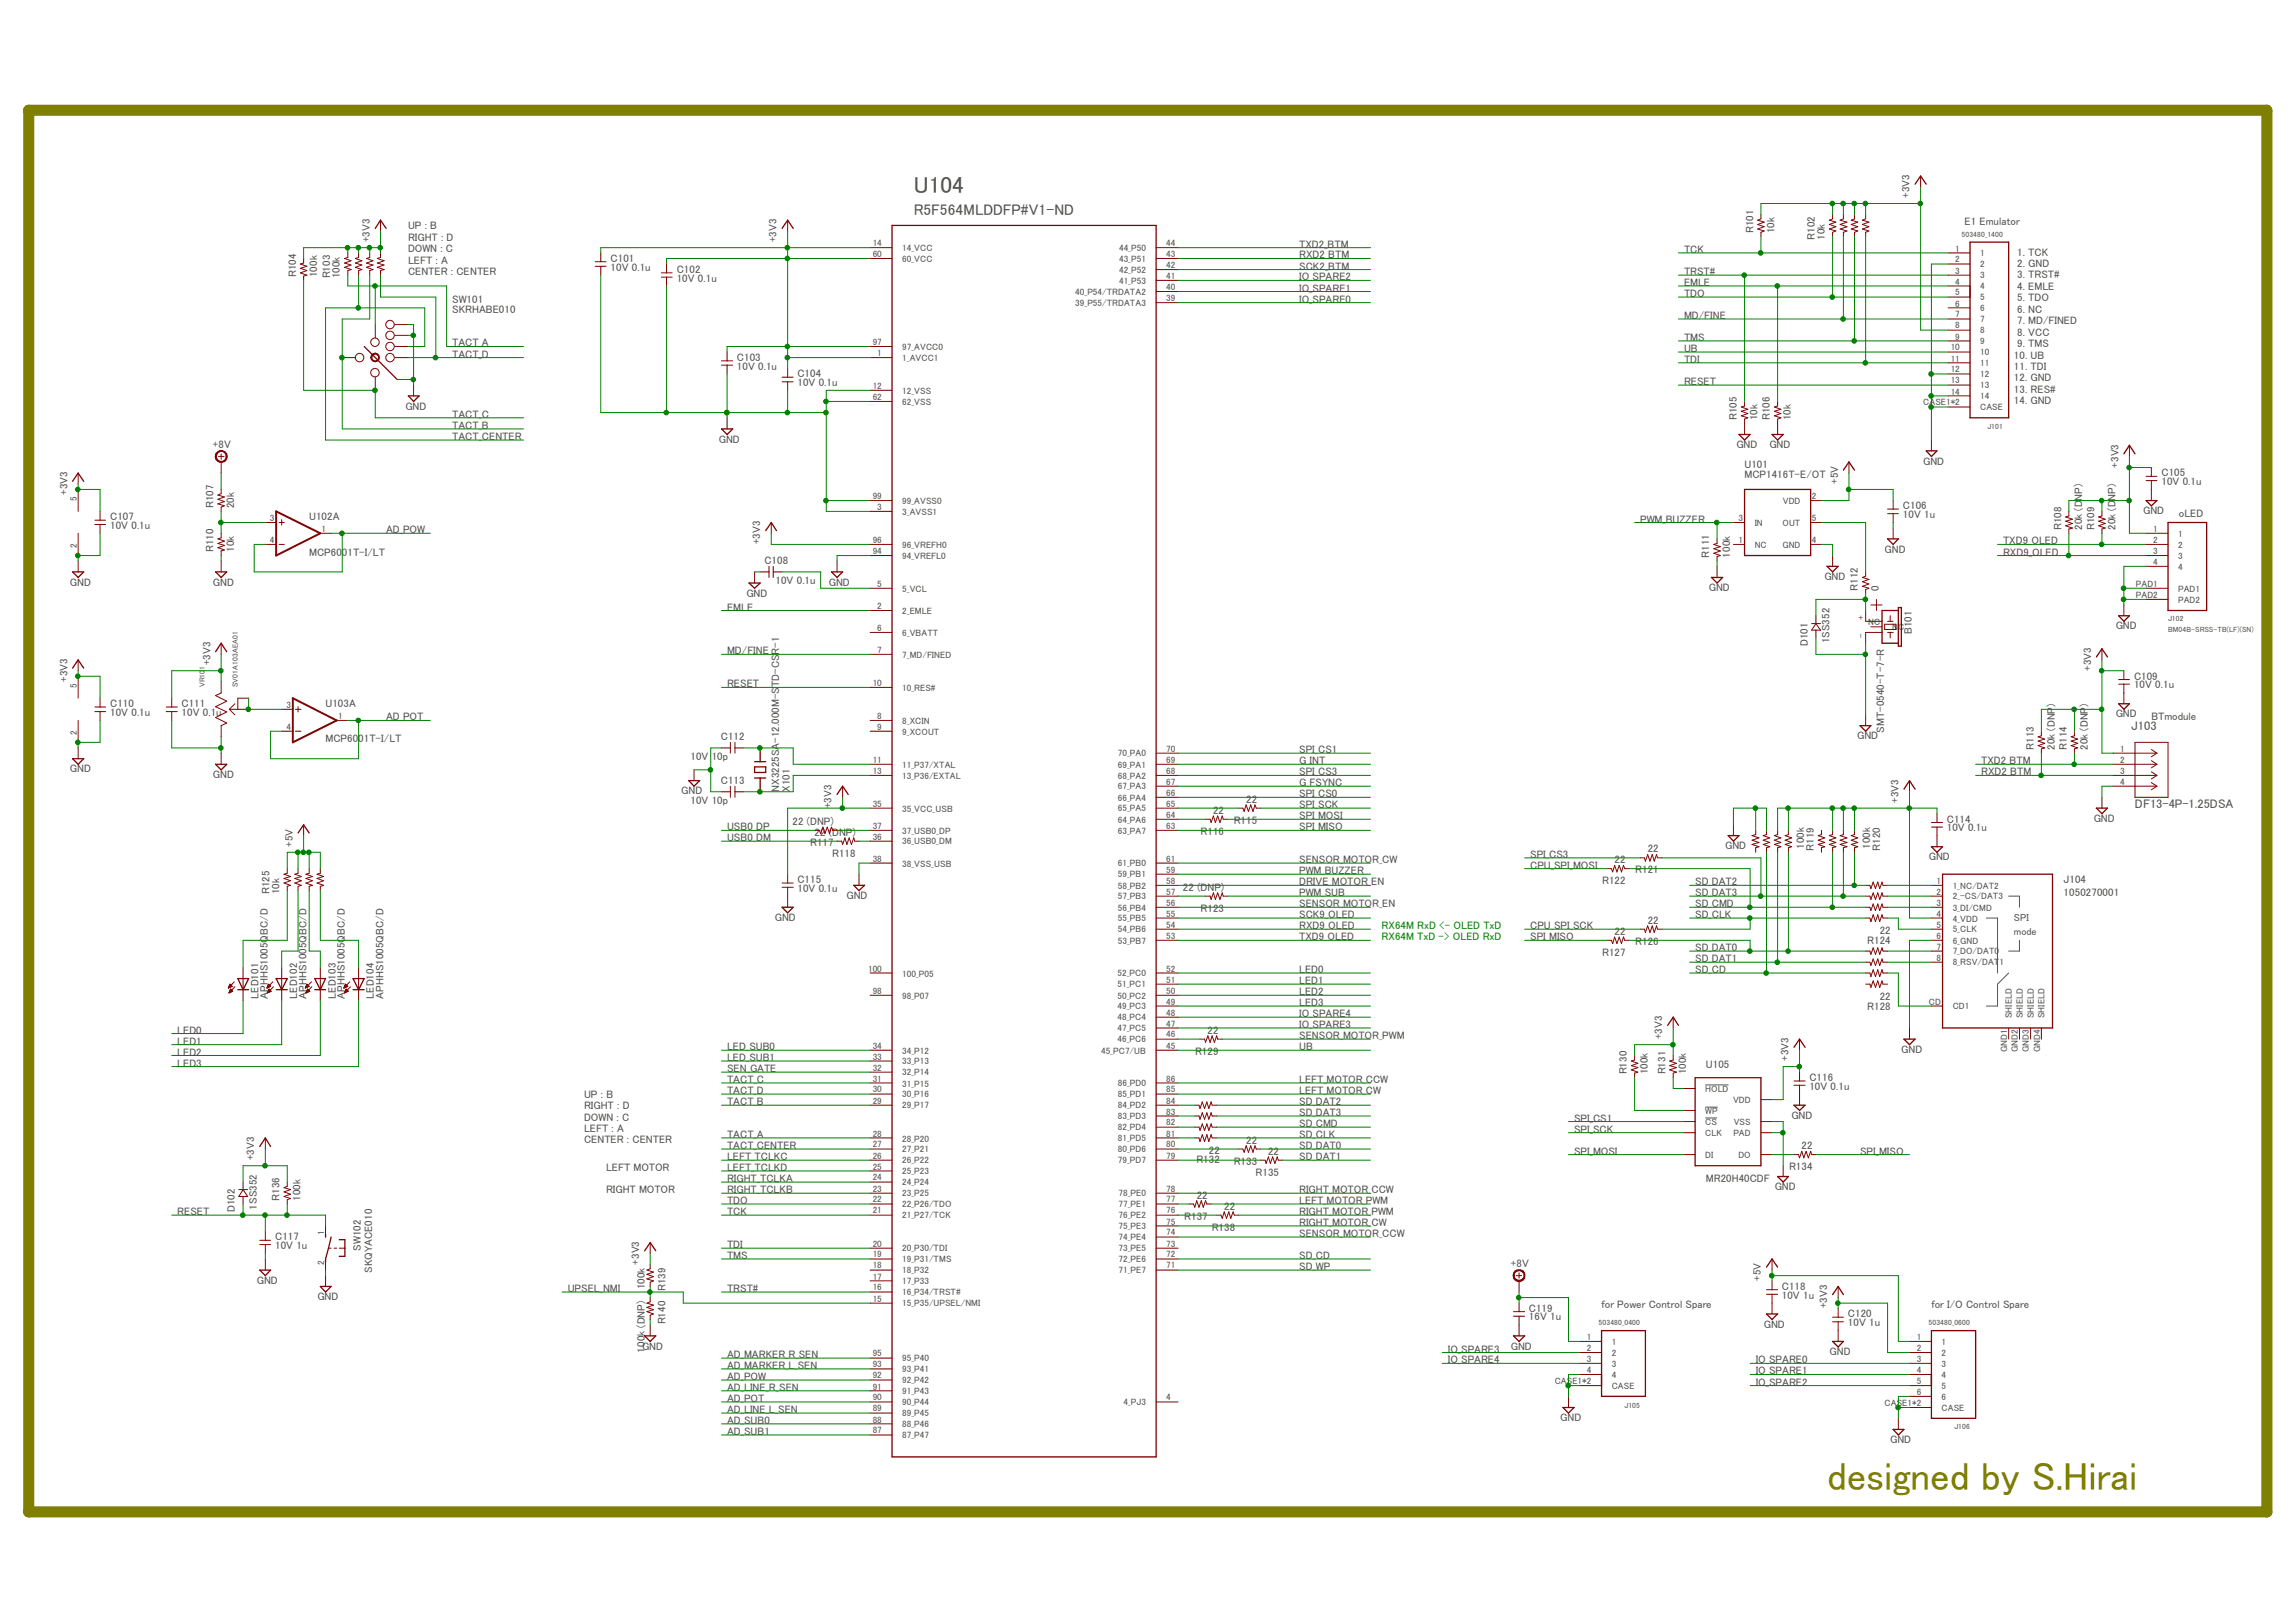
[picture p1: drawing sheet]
<svg xmlns="http://www.w3.org/2000/svg" width="297mm" height="210mm" viewBox="0 0 297 210" stroke-linecap="round" stroke-linejoin="round" font-family="sans-serif">
<defs><g id="words">
<text font-size="5.1" fill="#808000" x="236.3" y="192.8">designed by S.Hirai</text>
<text font-size="3" fill="#505050" x="118.2" y="24.9">U104</text>
<text font-size="2" fill="#505050" x="118.2" y="27.8">R5F564MLDDFP#V1-ND</text>
<g font-size="1.6" fill="#505050">
<text x="275.7" y="94.5">J103</text>
<text x="276.2" y="104.6">DF13-4P-1.25DSA</text>
</g>
<g font-size="1.4" fill="#505050">
<text x="52.8" y="29.7">UP : B</text>
<text x="247" y="25.6" transform="rotate(-90 247 25.6)">+3V3</text>
<text x="254.1" y="29.2">E1 Emulator</text>
<text x="38.3" y="35.9" transform="rotate(-90 38.3 35.9)">R104</text>
<text x="41" y="35.9" transform="rotate(-90 41 35.9)">100k</text>
<text x="47.8" y="31.3" transform="rotate(-90 47.8 31.3)">+3V3</text>
<text x="52.8" y="31.2">RIGHT : D</text>
<text x="52.8" y="32.6">DOWN : C</text>
<text x="52.8" y="34.1">LEFT : A</text>
<text x="52.8" y="35.6">CENTER : CENTER</text>
<text x="79" y="35">10V 0.1u</text>
<text x="79" y="33.9">C101</text>
<text x="87.5" y="35.3">C102</text>
<text x="100.4" y="31.3" transform="rotate(-90 100.4 31.3)">+3V3</text>
<text x="168.1" y="32">TXD2_BTM</text>
<text x="168.1" y="33.4">RXD2_BTM</text>
<text x="168.1" y="34.9">SCK2_BTM</text>
<text x="217.8" y="32.7">TCK</text>
<text x="217.8" y="35.6">TRST#</text>
<text x="226.8" y="30.2" transform="rotate(-90 226.8 30.2)">R101</text>
<text x="229.5" y="30.2" transform="rotate(-90 229.5 30.2)">10k</text>
<text x="234.8" y="31" transform="rotate(-90 234.8 31)">R102</text>
<text x="236" y="31" transform="rotate(-90 236 31)">10k</text>
<text x="260.9" y="33.1">1. TCK</text>
<text x="260.9" y="34.5">2. GND</text>
<text x="42.7" y="36" transform="rotate(-90 42.7 36)">R103</text>
<text x="44" y="36" transform="rotate(-90 44 36)">100k</text>
<text x="58.5" y="40.6">SKRHABE010</text>
<text x="58.5" y="39.2">SW101</text>
<text x="87.5" y="36.4">10V 0.1u</text>
<text x="168.1" y="36.3">IO_SPARE2</text>
<text x="168.1" y="37.7">IO_SPARE1</text>
<text x="168.1" y="39.2">IO_SPARE0</text>
<text x="217.8" y="41.3">MD/FINE</text>
<text x="217.8" y="38.4">TDO</text>
<text x="217.8" y="37">EMLE</text>
<text x="260.9" y="36">3. TRST#</text>
<text x="260.9" y="37.5">4. EMLE</text>
<text x="260.9" y="39">5. TDO</text>
<text x="260.9" y="40.5">6. NC</text>
<text x="260.9" y="42">7. MD/FINED</text>
<text x="58.5" y="44.8">TACT_A</text>
<text x="58.5" y="46.3">TACT_D</text>
<text x="95.3" y="47.8">10V 0.1u</text>
<text x="95.3" y="46.7">C103</text>
<text x="217.8" y="47">TDI</text>
<text x="217.8" y="45.6">UB</text>
<text x="217.8" y="44.1">TMS</text>
<text x="260.5" y="46.4">10. UB</text>
<text x="260.5" y="47.9">11. TDI</text>
<text x="260.9" y="43.4">8. VCC</text>
<text x="260.9" y="44.9">9. TMS</text>
<text x="52.4" y="53">GND</text>
<text x="103.2" y="50">10V 0.1u</text>
<text x="103.2" y="48.8">C104</text>
<text x="217.8" y="49.8">RESET</text>
<text x="260.5" y="49.4">12. GND</text>
<text x="260.5" y="50.8">13. RES#</text>
<text x="260.5" y="52.3">14. GND</text>
<text x="27.5" y="58">+8V</text>
<text x="58.5" y="56.9">TACT_CENTER</text>
<text x="58.5" y="54.1">TACT_C</text>
<text x="58.5" y="55.5">TACT_B</text>
<text x="93" y="57.3">GND</text>
<text x="224.6" y="58">GND</text>
<text x="224.7" y="54.4" transform="rotate(-90 224.7 54.4)">R105</text>
<text x="227.4" y="54.4" transform="rotate(-90 227.4 54.4)">10k</text>
<text x="228.9" y="58">GND</text>
<text x="228.9" y="54.4" transform="rotate(-90 228.9 54.4)">R106</text>
<text x="231.6" y="54.4" transform="rotate(-90 231.6 54.4)">10k</text>
<text x="8.7" y="64.1" transform="rotate(-90 8.7 64.1)">+3V3</text>
<text x="27.6" y="65.7" transform="rotate(-90 27.6 65.7)">R107</text>
<text x="30.3" y="65.7" transform="rotate(-90 30.3 65.7)">20k</text>
<text x="225.7" y="61.9">MCP1416T-E/OT</text>
<text x="225.7" y="60.5">U101</text>
<text x="237.8" y="62.6" transform="rotate(-90 237.8 62.6)">+5V</text>
<text x="246.2" y="65.9">C106</text>
<text x="248.8" y="60.1">GND</text>
<text x="269.4" y="64.8" transform="rotate(-90 269.4 64.8)">NP)</text>
<text x="273.6" y="64.8" transform="rotate(-90 273.6 64.8)">NP)</text>
<text x="274.1" y="60.5" transform="rotate(-90 274.1 60.5)">+3V3</text>
<text x="279.6" y="62.8">10V 0.1u</text>
<text x="279.6" y="61.6">C105</text>
<text x="14.3" y="68.5">10V 0.1u</text>
<text x="14.3" y="67.3">C107</text>
<text x="27.6" y="71.4" transform="rotate(-90 27.6 71.4)">R110</text>
<text x="30.3" y="71.4" transform="rotate(-90 30.3 71.4)">10k</text>
<text x="40" y="71.9">MCP6001T-I/LT</text>
<text x="40" y="67.2">U102A</text>
<text x="49.9" y="69">AD_POW</text>
<text x="98.3" y="70.4" transform="rotate(-90 98.3 70.4)">+3V3</text>
<text x="212.2" y="67.6">PWM_BUZZER</text>
<text x="243.8" y="71.5">GND</text>
<text x="246.2" y="67">10V 1u</text>
<text x="259.1" y="71.9">RXD9_OLED</text>
<text x="259.1" y="70.4">TXD9_OLED</text>
<text x="266.6" y="68.6" transform="rotate(-90 266.6 68.6)">R108</text>
<text x="269.4" y="68.6" transform="rotate(-90 269.4 68.6)">20k (D</text>
<text x="270.9" y="68.6" transform="rotate(-90 270.9 68.6)">R109</text>
<text x="273.6" y="68.6" transform="rotate(-90 273.6 68.6)">20k (D</text>
<text x="277.2" y="66.5">GND</text>
<text x="281.8" y="66.9">oLED</text>
<text x="9" y="75.8">GND</text>
<text x="27.5" y="75.8">GND</text>
<text x="96.6" y="77.2">GND</text>
<text x="98.9" y="73">C108</text>
<text x="100.3" y="75.6">10V 0.1u</text>
<text x="107.2" y="75.8">GND</text>
<text x="221.1" y="76.5">GND</text>
<text x="221.1" y="72.1" transform="rotate(-90 221.1 72.1)">R111</text>
<text x="223.8" y="72.1" transform="rotate(-90 223.8 72.1)">100k</text>
<text x="236" y="75.1">GND</text>
<text x="240.3" y="76.4" transform="rotate(-90 240.3 76.4)">R112</text>
<text x="243" y="76.4" transform="rotate(-90 243 76.4)">0</text>
<text x="94.1" y="79">EMLE</text>
<text x="233.8" y="83.6" transform="rotate(-90 233.8 83.6)">D101</text>
<text x="236.7" y="83.2" transform="rotate(-90 236.7 83.2)">1SS352</text>
<text x="247.3" y="82" transform="rotate(-90 247.3 82)">B101</text>
<text x="273.7" y="81.4">GND</text>
<text x="8.7" y="88.2" transform="rotate(-90 8.7 88.2)">+3V3</text>
<text x="27.2" y="86.1" transform="rotate(-90 27.2 86.1)">+3V3</text>
<text x="94.1" y="84.7">MD/FINE</text>
<text x="94.1" y="88.9">RESET</text>
<text x="100.8" y="88.9" transform="rotate(-90 100.8 88.9)">TD-CSR-1</text>
<text x="270.5" y="86.8" transform="rotate(-90 270.5 86.8)">+3V3</text>
<text x="276" y="89.1">10V 0.1u</text>
<text x="276" y="87.9">C109</text>
<text x="14.3" y="92.6">10V 0.1u</text>
<text x="14.3" y="91.5">C110</text>
<text x="23.5" y="92.6">10V 0.1u</text>
<text x="23.5" y="91.5">C111</text>
<text x="42.1" y="91.4">U103A</text>
<text x="49.9" y="93.2">AD_POT</text>
<text x="93.2" y="95.8">C112</text>
<text x="240.2" y="95.7">GND</text>
<text x="243.7" y="94.8" transform="rotate(-90 243.7 94.8)">SMT-0540-T-7-R</text>
<text x="265.8" y="91.5" transform="rotate(-90 265.8 91.5)">)</text>
<text x="270.1" y="91.5" transform="rotate(-90 270.1 91.5)">)</text>
<text x="273.7" y="92.8">GND</text>
<text x="278.3" y="93.2">BTmodule</text>
<text x="9" y="99.9">GND</text>
<text x="27.5" y="100.7">GND</text>
<text x="42.1" y="96.1">MCP6001T-I/LT</text>
<text x="89.3" y="98.3">10V</text>
<text x="92.1" y="98.3">10p</text>
<text x="93.2" y="101.5">C113</text>
<text x="168.1" y="97.5">SPI_CS1</text>
<text x="168.1" y="100.3">SPI_CS3</text>
<text x="168.1" y="98.9">G_INT</text>
<text x="168.1" y="101.7">G_FSYNC</text>
<text x="256.3" y="98.9">TXD2_BTM</text>
<text x="256.3" y="100.3">RXD2_BTM</text>
<text x="263.1" y="97" transform="rotate(-90 263.1 97)">R113</text>
<text x="265.8" y="97" transform="rotate(-90 265.8 97)">20k (DNP</text>
<text x="267.4" y="97" transform="rotate(-90 267.4 97)">R114</text>
<text x="270.1" y="97" transform="rotate(-90 270.1 97)">20k (DNP</text>
<text x="88.1" y="102.8">GND</text>
<text x="89.3" y="104">10V 10p</text>
<text x="94.1" y="107.4">USB0_DP</text>
<text x="100.8" y="102.4" transform="rotate(-90 100.8 102.4)">NX3225SA-12.000M-S</text>
<text x="102.2" y="102.4" transform="rotate(-90 102.2 102.4)">X101</text>
<text x="102.5" y="106.7">22 (DNP)</text>
<text x="107.6" y="104.6" transform="rotate(-90 107.6 104.6)">+3V3</text>
<text x="156.9" y="105.3">22</text>
<text x="159.6" y="106.6">R115</text>
<text x="161.2" y="103.9">22</text>
<text x="168.1" y="104.6">SPI_SCK</text>
<text x="168.1" y="106">SPI_MOSI</text>
<text x="168.1" y="107.4">SPI_MISO</text>
<text x="168.1" y="103.2">SPI_CS0</text>
<text x="245.6" y="103.9" transform="rotate(-90 245.6 103.9)">+3V3</text>
<text x="251.8" y="107.6">10V 0.1u</text>
<text x="251.8" y="106.4">C114</text>
<text x="270.8" y="106.3">GND</text>
<text x="37.9" y="109.6" transform="rotate(-90 37.9 109.6)">+5V</text>
<text x="94.1" y="108.8">USB0_DM</text>
<text x="104.8" y="109.4">R117</text>
<text x="105.4" y="108.2">22 (DNP)</text>
<text x="107.6" y="110.9">R118</text>
<text x="155.3" y="108">R116</text>
<text x="168.1" y="111.7">SENSOR_MOTOR_CW</text>
<text x="168.1" y="113.1">PWM_BUZZER</text>
<text x="197.9" y="111">SPI_CS3</text>
<text x="197.9" y="112.4">CPU_SPI_MOSI</text>
<text x="208.9" y="111.7">22</text>
<text x="211.5" y="113">R121</text>
<text x="213.1" y="110.3">22</text>
<text x="223.2" y="109.9">GND</text>
<text x="233.4" y="109.8" transform="rotate(-90 233.4 109.8)">100k</text>
<text x="234.6" y="110.1" transform="rotate(-90 234.6 110.1)">R119</text>
<text x="241.9" y="109.8" transform="rotate(-90 241.9 109.8)">100k</text>
<text x="243.2" y="110.1" transform="rotate(-90 243.2 110.1)">R120</text>
<text x="249.5" y="111.3">GND</text>
<text x="34.9" y="115.7" transform="rotate(-90 34.9 115.7)">R125</text>
<text x="36.1" y="115.7" transform="rotate(-90 36.1 115.7)">10k</text>
<text x="100.2" y="119.2">GND</text>
<text x="103.2" y="115.4">10V 0.1u</text>
<text x="103.2" y="114.3">C115</text>
<text x="109.5" y="116.3">GND</text>
<text x="153" y="115.3">22 (DNP)</text>
<text x="155.3" y="118">R123</text>
<text x="168.1" y="116">PWM_SUB</text>
<text x="168.1" y="114.6">DRIVE_MOTOR_EN</text>
<text x="168.1" y="117.4">SENSOR_MOTOR_EN</text>
<text x="168.1" y="118.8">SCK9_OLED</text>
<text x="207.3" y="114.4">R122</text>
<text x="213.1" y="119.5">22</text>
<text x="219.3" y="114.6">SD_DAT2</text>
<text x="219.3" y="116">SD_DAT3</text>
<text x="219.3" y="117.4">SD_CMD</text>
<text x="219.3" y="118.8">SD_CLK</text>
<text x="266.9" y="116">1050270001</text>
<text x="266.9" y="114.3">J104</text>
<text x="168.1" y="125.9">LED0</text>
<text x="168.1" y="120.2">RXD9_OLED</text>
<text x="168.1" y="121.7">TXD9_OLED</text>
<text x="197.9" y="121.7">SPI_MISO</text>
<text x="197.9" y="120.2">CPU_SPI_SCK</text>
<text x="207.3" y="123.7">R127</text>
<text x="208.9" y="120.9">22</text>
<text x="211.5" y="122.3">R126</text>
<text x="219.3" y="123.1">SD_DAT0</text>
<text x="219.3" y="124.5">SD_DAT1</text>
<text x="219.3" y="125.9">SD_CD</text>
<text x="241.5" y="122.1">R124</text>
<text x="243.2" y="120.8">22</text>
<text x="33.4" y="129.2" transform="rotate(-90 33.4 129.2)">LED101</text>
<text x="34.7" y="129.2" transform="rotate(-90 34.7 129.2)">APHHS1005QBC/D</text>
<text x="38.4" y="129.2" transform="rotate(-90 38.4 129.2)">LED102</text>
<text x="39.7" y="129.2" transform="rotate(-90 39.7 129.2)">APHHS1005QBC/D</text>
<text x="43.4" y="129.2" transform="rotate(-90 43.4 129.2)">LED103</text>
<text x="44.6" y="129.2" transform="rotate(-90 44.6 129.2)">APHHS1005QBC/D</text>
<text x="48.4" y="129.2" transform="rotate(-90 48.4 129.2)">LED104</text>
<text x="49.6" y="129.2" transform="rotate(-90 49.6 129.2)">APHHS1005QBC/D</text>
<text x="168.1" y="128.8">LED2</text>
<text x="168.1" y="127.3">LED1</text>
<text x="168.1" y="130.2">LED3</text>
<text x="168.1" y="131.6">IO_SPARE4</text>
<text x="241.5" y="130.6">R128</text>
<text x="243.2" y="129.4">22</text>
<text x="22.9" y="136.6">LED2</text>
<text x="22.9" y="135.2">LED1</text>
<text x="22.9" y="133.7">LED0</text>
<text x="94.1" y="135.9">LED_SUB0</text>
<text x="94.1" y="137.3">LED_SUB1</text>
<text x="154.6" y="136.5">R129</text>
<text x="156.2" y="133.8">22</text>
<text x="168.1" y="135.9">UB</text>
<text x="168.1" y="134.5">SENSOR_MOTOR_PWM</text>
<text x="168.1" y="133">IO_SPARE3</text>
<text x="215" y="134.5" transform="rotate(-90 215 134.5)">+3V3</text>
<text x="231.3" y="137.3" transform="rotate(-90 231.3 137.3)">+3V3</text>
<text x="245.9" y="136.2">GND</text>
<text x="22.9" y="138">LED3</text>
<text x="75.6" y="142">UP : B</text>
<text x="75.6" y="143.5">RIGHT : D</text>
<text x="94.1" y="141.6">TACT_D</text>
<text x="94.1" y="140.2">TACT_C</text>
<text x="94.1" y="143">TACT_B</text>
<text x="94.1" y="138.7">SEN_GATE</text>
<text x="168.1" y="140.2">LEFT_MOTOR_CCW</text>
<text x="168.1" y="143">SD_DAT2</text>
<text x="168.1" y="141.6">LEFT_MOTOR_CW</text>
<text x="210.4" y="139" transform="rotate(-90 210.4 139)">R130</text>
<text x="213.1" y="139" transform="rotate(-90 213.1 139)">100k</text>
<text x="215.4" y="139" transform="rotate(-90 215.4 139)">R131</text>
<text x="218.1" y="139" transform="rotate(-90 218.1 139)">100k</text>
<text x="220.7" y="138.1">U105</text>
<text x="234.1" y="141">10V 0.1u</text>
<text x="234.1" y="139.9">C116</text>
<text x="75.6" y="145">DOWN : C</text>
<text x="75.6" y="146.5">LEFT : A</text>
<text x="75.6" y="148">CENTER : CENTER</text>
<text x="94.1" y="147.3">TACT_A</text>
<text x="94.1" y="148.7">TACT_CENTER</text>
<text x="156.4" y="149.3">22</text>
<text x="161.2" y="148">22</text>
<text x="164" y="149.4">22</text>
<text x="168.1" y="144.4">SD_DAT3</text>
<text x="168.1" y="145.8">SD_CMD</text>
<text x="168.1" y="147.3">SD_CLK</text>
<text x="168.1" y="148.7">SD_DAT0</text>
<text x="203.6" y="146.6">SPI_SCK</text>
<text x="203.6" y="149.4">SPI_MOSI</text>
<text x="203.6" y="145.1">SPI_CS1</text>
<text x="231.7" y="144.8">GND</text>
<text x="233" y="148.7">22</text>
<text x="240.6" y="149.4">SPI_MISO</text>
<text x="32.9" y="150.1" transform="rotate(-90 32.9 150.1)">+3V3</text>
<text x="36.1" y="155.4" transform="rotate(-90 36.1 155.4)">R136</text>
<text x="38.9" y="155.4" transform="rotate(-90 38.9 155.4)">100k</text>
<text x="78.4" y="151.5">LEFT MOTOR</text>
<text x="78.4" y="154.4">RIGHT MOTOR</text>
<text x="94.1" y="151.5">LEFT_TCLKD</text>
<text x="94.1" y="153">RIGHT_TCLKA</text>
<text x="94.1" y="154.4">RIGHT_TCLKB</text>
<text x="94.1" y="150.1">LEFT_TCLKC</text>
<text x="94.1" y="155.8">TDO</text>
<text x="154.8" y="150.5">R132</text>
<text x="154.8" y="155.1">22</text>
<text x="159.6" y="150.7">R133</text>
<text x="162.4" y="152.1">R135</text>
<text x="168.1" y="154.4">RIGHT_MOTOR_CCW</text>
<text x="168.1" y="150.1">SD_DAT1</text>
<text x="168.1" y="155.8">LEFT_MOTOR_PWM</text>
<text x="220.7" y="153">MR20H40CDF</text>
<text x="229.6" y="154">GND</text>
<text x="231.4" y="151.4">R134</text>
<text x="22.9" y="157.2">RESET</text>
<text x="30.4" y="156.8" transform="rotate(-90 30.4 156.8)">D102</text>
<text x="33.2" y="156.5" transform="rotate(-90 33.2 156.5)">1SS352</text>
<text x="35.6" y="161.6">10V 1u</text>
<text x="35.6" y="160.5">C117</text>
<text x="46.7" y="161.8" transform="rotate(-90 46.7 161.8)">SW102</text>
<text x="94.1" y="161.5">TDI</text>
<text x="94.1" y="157.2">TCK</text>
<text x="153.2" y="157.8">R137</text>
<text x="156.7" y="159.2">R138</text>
<text x="158.4" y="156.5">22</text>
<text x="168.1" y="160.1">SENSOR_MOTOR_CCW</text>
<text x="168.1" y="157.2">RIGHT_MOTOR_PWM</text>
<text x="168.1" y="158.6">RIGHT_MOTOR_CW</text>
<text x="33.2" y="166.1">GND</text>
<text x="48.1" y="164.7" transform="rotate(-90 48.1 164.7)">SKQYACE010</text>
<text x="73.4" y="167.2">UPSEL_NMI</text>
<text x="82.7" y="163.6" transform="rotate(-90 82.7 163.6)">+3V3</text>
<text x="83.4" y="166.8" transform="rotate(-90 83.4 166.8)">100k</text>
<text x="86.1" y="167.1" transform="rotate(-90 86.1 167.1)">R139</text>
<text x="94.1" y="162.9">TMS</text>
<text x="94.1" y="167.2">TRST#</text>
<text x="168.1" y="162.9">SD_CD</text>
<text x="168.1" y="164.3">SD_WP</text>
<text x="195.4" y="164">+8V</text>
<text x="227.8" y="165.7" transform="rotate(-90 227.8 165.7)">+5V</text>
<text x="230.5" y="166.9">C118</text>
<text x="41.1" y="168.2">GND</text>
<text x="86.1" y="171.4" transform="rotate(-90 86.1 171.4)">R140</text>
<text x="197.8" y="170.9">16V 1u</text>
<text x="197.8" y="169.7">C119</text>
<text x="207.2" y="169.3">for Power Control Spare</text>
<text x="228.2" y="171.8">GND</text>
<text x="230.5" y="168">10V 1u</text>
<text x="236.3" y="169.3" transform="rotate(-90 236.3 169.3)">+3V3</text>
<text x="239" y="171.6">10V 1u</text>
<text x="239" y="170.4">C120</text>
<text x="249.8" y="169.3">for I/O Control Spare</text>
<text x="83" y="174.6">GND</text>
<text x="83.4" y="175" transform="rotate(-90 83.4 175)">100k (DNP)</text>
<text x="94.1" y="178.6">AD_POW</text>
<text x="94.1" y="180">AD_LINE_R_SEN</text>
<text x="94.1" y="177.1">AD_MARKER_L_SEN</text>
<text x="94.1" y="175.7">AD_MARKER_R_SEN</text>
<text x="187.3" y="176.4">IO_SPARE4</text>
<text x="187.3" y="175">IO_SPARE3</text>
<text x="195.4" y="174.6">GND</text>
<text x="227.1" y="179.3">IO_SPARE2</text>
<text x="227.1" y="177.8">IO_SPARE1</text>
<text x="227.1" y="176.4">IO_SPARE0</text>
<text x="236.7" y="175.3">GND</text>
<text x="94.1" y="181.4">AD_POT</text>
<text x="94.1" y="182.8">AD_LINE_L_SEN</text>
<text x="94.1" y="184.2">AD_SUB0</text>
<text x="94.1" y="185.7">AD_SUB1</text>
<text x="201.8" y="183.9">GND</text>
<text x="244.5" y="186.7">GND</text>
</g>
<g font-size="1.4" fill="#008000">
<text x="178.7" y="121.7">RX64M TxD -&gt; OLED RxD</text>
<text x="178.7" y="120.2">RX64M RxD &lt;- OLED TxD</text>
</g>
<g font-size="1.3" fill="#505050">
<text x="260.5" y="119.2">SPI</text>
<text x="260.5" y="120.9">mode</text>
</g>
<g font-size="1.2" fill="#505050">
<text x="112.9" y="33.3">60</text>
<text x="112.9" y="31.8">14</text>
<text x="116.7" y="33.9">60_VCC</text>
<text x="116.7" y="32.5">14_VCC</text>
<text x="144.8" y="32.5">44_P50</text>
<text x="144.8" y="33.9">43_P51</text>
<text x="144.8" y="35.3">42_P52</text>
<text x="150.9" y="31.8">44</text>
<text x="150.9" y="33.3">43</text>
<text x="150.9" y="34.7">42</text>
<text x="252.9" y="32.6">1</text>
<text x="252.9" y="34">2</text>
<text x="252.9" y="35.4">3</text>
<text x="256.1" y="33.1">1</text>
<text x="256.1" y="34.6">2</text>
<text x="139.1" y="38.1">40_P54/TRDATA2</text>
<text x="139.1" y="39.6">39_P55/TRDATA3</text>
<text x="144.8" y="36.7">41_P53</text>
<text x="150.9" y="36.1">41</text>
<text x="150.9" y="37.5">40</text>
<text x="150.9" y="38.9">39</text>
<text x="252.9" y="36.8">4</text>
<text x="252.9" y="38.2">5</text>
<text x="252.9" y="39.7">6</text>
<text x="252.9" y="41.1">7</text>
<text x="256.1" y="36">3</text>
<text x="256.1" y="37.4">4</text>
<text x="256.1" y="38.9">5</text>
<text x="256.1" y="40.3">6</text>
<text x="256.1" y="41.7">7</text>
<text x="112.9" y="44.6">97</text>
<text x="113.5" y="46.1">1</text>
<text x="116.7" y="46.7">1_AVCC1</text>
<text x="116.7" y="45.3">97_AVCC0</text>
<text x="252.3" y="45.3">10</text>
<text x="252.3" y="46.8">11</text>
<text x="252.9" y="42.5">8</text>
<text x="252.9" y="43.9">9</text>
<text x="256.1" y="43.1">8</text>
<text x="256.1" y="44.5">9</text>
<text x="256.1" y="46">10</text>
<text x="256.1" y="47.4">11</text>
<text x="112.9" y="50.3">12</text>
<text x="112.9" y="51.7">62</text>
<text x="116.7" y="51">12_VSS</text>
<text x="116.7" y="52.4">62_VSS</text>
<text x="248.8" y="52.5">CASE1*2</text>
<text x="252.3" y="48.2">12</text>
<text x="252.3" y="49.6">13</text>
<text x="252.3" y="51.1">14</text>
<text x="256.1" y="53.1">CASE</text>
<text x="256.1" y="48.8">12</text>
<text x="256.1" y="50.2">13</text>
<text x="256.1" y="51.6">14</text>
<text x="9.9" y="64.9" transform="rotate(-90 9.9 64.9)">5</text>
<text x="112.9" y="64.6">99</text>
<text x="113.5" y="66">3</text>
<text x="116.7" y="65.2">99_AVSS0</text>
<text x="230.6" y="65.2">VDD</text>
<text x="234.4" y="64.6">2</text>
<text x="9.9" y="70.9" transform="rotate(-90 9.9 70.9)">2</text>
<text x="34.9" y="70.2">4</text>
<text x="34.9" y="67.4">3</text>
<text x="41.6" y="68.8">1</text>
<text x="112.9" y="70.2">96</text>
<text x="112.9" y="71.7">94</text>
<text x="116.7" y="66.6">3_AVSS1</text>
<text x="116.7" y="70.9">96_VREFH0</text>
<text x="224.9" y="67.4">3</text>
<text x="224.9" y="70.2">1</text>
<text x="227" y="68">IN</text>
<text x="227" y="70.9">NC</text>
<text x="230.6" y="68">OUT</text>
<text x="230.6" y="70.9">GND</text>
<text x="234.4" y="67.4">5</text>
<text x="234.4" y="70.2">4</text>
<text x="278.5" y="68.8">1</text>
<text x="278.5" y="70.2">2</text>
<text x="278.5" y="71.7">3</text>
<text x="281.8" y="69.4">1</text>
<text x="281.8" y="70.9">2</text>
<text x="113.5" y="75.9">5</text>
<text x="116.7" y="76.5">5_VCL</text>
<text x="116.7" y="72.3">94_VREFL0</text>
<text x="276.3" y="75.9">PAD1</text>
<text x="276.3" y="77.3">PAD2</text>
<text x="278.5" y="73.1">4</text>
<text x="281.8" y="72.3">3</text>
<text x="281.8" y="73.7">4</text>
<text x="281.8" y="76.5">PAD1</text>
<text x="281.8" y="78">PAD2</text>
<text x="113.5" y="78.8">2</text>
<text x="113.5" y="81.6">6</text>
<text x="116.7" y="79.4">2_EMLE</text>
<text x="116.7" y="82.3">6_VBATT</text>
<text x="241.1" y="82.6" transform="rotate(-90 241.1 82.6)">-</text>
<text x="241.1" y="80.2" transform="rotate(-90 241.1 80.2)">+</text>
<text x="241.7" y="80.9">NC</text>
<text x="244.8" y="81.5">NC</text>
<text x="9.9" y="89" transform="rotate(-90 9.9 89)">5</text>
<text x="112.9" y="88.7">10</text>
<text x="113.5" y="84.5">7</text>
<text x="116.7" y="85.1">7_MD/FINED</text>
<text x="116.7" y="89.4">10_RES#</text>
<text x="9.9" y="95.1" transform="rotate(-90 9.9 95.1)">2</text>
<text x="37.1" y="94.4">4</text>
<text x="37.1" y="91.6">3</text>
<text x="43.8" y="93">1</text>
<text x="113.5" y="93">8</text>
<text x="113.5" y="94.4">9</text>
<text x="116.7" y="93.6">8_XCIN</text>
<text x="116.7" y="95">9_XCOUT</text>
<text x="112.9" y="98.7">11</text>
<text x="112.9" y="100.1">13</text>
<text x="116.7" y="99.3">11_P37/XTAL</text>
<text x="116.7" y="100.8">13_P36/EXTAL</text>
<text x="144.6" y="97.9">70_PA0</text>
<text x="144.6" y="99.3">69_PA1</text>
<text x="144.6" y="100.8">68_PA2</text>
<text x="150.9" y="97.3">70</text>
<text x="150.9" y="98.7">69</text>
<text x="150.9" y="100.1">68</text>
<text x="150.9" y="101.6">67</text>
<text x="274.3" y="97.3">1</text>
<text x="274.3" y="98.7">2</text>
<text x="274.3" y="100.1">3</text>
<text x="274.3" y="101.6">4</text>
<text x="112.9" y="104.4">35</text>
<text x="112.9" y="107.2">37</text>
<text x="116.7" y="105">35_VCC_USB</text>
<text x="116.7" y="107.9">37_USB0_DP</text>
<text x="144.6" y="102.2">67_PA3</text>
<text x="144.6" y="103.6">66_PA4</text>
<text x="144.6" y="105">65_PA5</text>
<text x="144.6" y="106.4">64_PA6</text>
<text x="144.6" y="107.9">63_PA7</text>
<text x="150.9" y="103">66</text>
<text x="150.9" y="104.4">65</text>
<text x="150.9" y="105.8">64</text>
<text x="150.9" y="107.2">63</text>
<text x="112.9" y="108.7">36</text>
<text x="112.9" y="111.5">38</text>
<text x="116.7" y="109.3">36_USB0_DM</text>
<text x="116.7" y="112.1">38_VSS_USB</text>
<text x="144.6" y="112.1">61_PB0</text>
<text x="144.6" y="113.5">59_PB1</text>
<text x="150.9" y="111.5">61</text>
<text x="150.9" y="112.9">59</text>
<text x="144.6" y="115">58_PB2</text>
<text x="144.6" y="116.4">57_PB3</text>
<text x="144.6" y="117.8">56_PB4</text>
<text x="144.6" y="119.2">55_PB5</text>
<text x="150.9" y="114.3">58</text>
<text x="150.9" y="115.8">57</text>
<text x="150.9" y="117.2">56</text>
<text x="150.9" y="118.6">55</text>
<text x="250.5" y="115.8">2</text>
<text x="250.5" y="117.2">3</text>
<text x="250.5" y="118.6">4</text>
<text x="250.5" y="114.3">1</text>
<text x="252.6" y="116.4">2_-CS/DAT3</text>
<text x="252.6" y="117.8">3_DI/CMD</text>
<text x="252.6" y="119.3">4_VDD</text>
<text x="252.6" y="115">1_NC/DAT2</text>
<text x="112.3" y="125.7">100</text>
<text x="144.6" y="120.6">54_PB6</text>
<text x="144.6" y="122.1">53_PB7</text>
<text x="150.9" y="125.7">52</text>
<text x="150.9" y="120">54</text>
<text x="150.9" y="121.5">53</text>
<text x="250.5" y="120">5</text>
<text x="250.5" y="122.9">7</text>
<text x="250.5" y="121.5">6</text>
<text x="250.5" y="124.3">8</text>
<text x="252.6" y="120.6">5_CLK</text>
<text x="252.6" y="123.5">7_DO/DAT0</text>
<text x="252.6" y="122.1">6_GND</text>
<text x="252.6" y="124.9">8_RSV/DAT</text>
<text x="258.6" y="124.9">1</text>
<text x="112.9" y="128.6">98</text>
<text x="116.7" y="126.4">100_P05</text>
<text x="116.7" y="129.2">98_P07</text>
<text x="144.6" y="126.3">52_PC0</text>
<text x="144.6" y="127.8">51_PC1</text>
<text x="144.6" y="129.2">50_PC2</text>
<text x="144.6" y="130.6">49_PC3</text>
<text x="150.9" y="127.1">51</text>
<text x="150.9" y="128.6">50</text>
<text x="150.9" y="130">49</text>
<text x="150.9" y="131.4">48</text>
<text x="249.5" y="130">CD</text>
<text x="252.6" y="130.6">CD1</text>
<text x="260.3" y="131.7" transform="rotate(-90 260.3 131.7)">SHIELD</text>
<text x="261.7" y="131.7" transform="rotate(-90 261.7 131.7)">SHIELD</text>
<text x="263.1" y="131.7" transform="rotate(-90 263.1 131.7)">SHIELD</text>
<text x="264.5" y="131.7" transform="rotate(-90 264.5 131.7)">SHIELD</text>
<text x="112.9" y="135.7">34</text>
<text x="112.9" y="137.1">33</text>
<text x="116.7" y="136.3">34_P12</text>
<text x="116.7" y="137.7">33_P13</text>
<text x="142.4" y="136.3">45_PC7/UB</text>
<text x="144.6" y="132">48_PC4</text>
<text x="144.6" y="133.4">47_PC5</text>
<text x="144.6" y="134.9">46_PC6</text>
<text x="150.9" y="132.8">47</text>
<text x="150.9" y="134.2">46</text>
<text x="150.9" y="135.7">45</text>
<text x="259.6" y="136.1" transform="rotate(-90 259.6 136.1)">GND1</text>
<text x="261" y="136.1" transform="rotate(-90 261 136.1)">GND2</text>
<text x="262.5" y="136.1" transform="rotate(-90 262.5 136.1)">GND3</text>
<text x="263.9" y="136.1" transform="rotate(-90 263.9 136.1)">GND4</text>
<text x="112.9" y="138.5">32</text>
<text x="112.9" y="140">31</text>
<text x="112.9" y="141.4">30</text>
<text x="112.9" y="142.8">29</text>
<text x="116.7" y="139.1">32_P14</text>
<text x="116.7" y="140.6">31_P15</text>
<text x="116.7" y="142">30_P16</text>
<text x="116.7" y="143.4">29_P17</text>
<text x="144.6" y="140.5">86_PD0</text>
<text x="144.6" y="142">85_PD1</text>
<text x="144.6" y="143.4">84_PD2</text>
<text x="150.9" y="140">86</text>
<text x="150.9" y="141.4">85</text>
<text x="150.9" y="142.8">84</text>
<text x="220.6" y="141.3">HOLD</text>
<text x="224.2" y="142.7">VDD</text>
<text x="112.9" y="147.1">28</text>
<text x="112.9" y="148.5">27</text>
<text x="112.9" y="149.9">26</text>
<text x="116.7" y="147.7">28_P20</text>
<text x="116.7" y="149.1">27_P21</text>
<text x="144.6" y="144.8">83_PD3</text>
<text x="144.6" y="146.3">82_PD4</text>
<text x="144.6" y="147.7">81_PD5</text>
<text x="144.6" y="149.1">80_PD6</text>
<text x="150.9" y="144.2">83</text>
<text x="150.9" y="145.6">82</text>
<text x="150.9" y="147.1">81</text>
<text x="150.9" y="148.5">80</text>
<text x="150.9" y="149.9">79</text>
<text x="220.6" y="144.1">WP</text>
<text x="220.6" y="145.5">CS</text>
<text x="220.6" y="147">CLK</text>
<text x="220.6" y="149.8">DI</text>
<text x="224.2" y="147">PAD</text>
<text x="224.3" y="145.5">VSS</text>
<text x="224.9" y="149.8">DO</text>
<text x="112.9" y="151.3">25</text>
<text x="112.9" y="152.7">24</text>
<text x="112.9" y="154.2">23</text>
<text x="112.9" y="155.6">22</text>
<text x="116.7" y="150.5">26_P22</text>
<text x="116.7" y="151.9">25_P23</text>
<text x="116.7" y="153.4">24_P24</text>
<text x="116.7" y="154.8">23_P25</text>
<text x="144.6" y="150.5">79_PD7</text>
<text x="144.7" y="154.8">78_PE0</text>
<text x="150.9" y="154.2">78</text>
<text x="150.9" y="155.6">77</text>
<text x="41.9" y="159.9" transform="rotate(-90 41.9 159.9)">1</text>
<text x="112.9" y="157">21</text>
<text x="112.9" y="161.3">20</text>
<text x="116.7" y="156.2">22_P26/TDO</text>
<text x="116.7" y="157.6">21_P27/TCK</text>
<text x="116.7" y="161.9">20_P30/TDI</text>
<text x="144.7" y="156.2">77_PE1</text>
<text x="144.7" y="157.6">76_PE2</text>
<text x="144.7" y="159">75_PE3</text>
<text x="144.7" y="160.5">74_PE4</text>
<text x="144.7" y="161.9">73_PE5</text>
<text x="150.9" y="157">76</text>
<text x="150.9" y="158.5">75</text>
<text x="150.9" y="159.9">74</text>
<text x="150.9" y="161.3">73</text>
<text x="41.9" y="163.7" transform="rotate(-90 41.9 163.7)">2</text>
<text x="112.9" y="162.7">19</text>
<text x="112.9" y="164.1">18</text>
<text x="112.9" y="165.6">17</text>
<text x="112.9" y="167">16</text>
<text x="116.7" y="163.3">19_P31/TMS</text>
<text x="116.7" y="164.8">18_P32</text>
<text x="116.7" y="166.2">17_P33</text>
<text x="116.7" y="167.6">16_P34/TRST#</text>
<text x="144.7" y="163.3">72_PE6</text>
<text x="144.7" y="164.8">71_PE7</text>
<text x="150.9" y="162.7">72</text>
<text x="150.9" y="164.1">71</text>
<text x="112.9" y="168.4">15</text>
<text x="116.7" y="169">15_P35/UPSEL/NMI</text>
<text x="205.3" y="173.4">1</text>
<text x="208.5" y="174">1</text>
<text x="247.9" y="173.4">1</text>
<text x="251.2" y="174">1</text>
<text x="112.9" y="175.5">95</text>
<text x="112.9" y="176.9">93</text>
<text x="112.9" y="178.4">92</text>
<text x="112.9" y="179.8">91</text>
<text x="116.7" y="176.1">95_P40</text>
<text x="116.7" y="177.5">93_P41</text>
<text x="116.7" y="179">92_P42</text>
<text x="201.1" y="179.1">CASE1*2</text>
<text x="205.3" y="174.8">2</text>
<text x="205.3" y="176.2">3</text>
<text x="205.3" y="177.6">4</text>
<text x="208.5" y="175.4">2</text>
<text x="208.5" y="176.8">3</text>
<text x="208.5" y="178.3">4</text>
<text x="208.5" y="179.7">CASE</text>
<text x="247.9" y="174.8">2</text>
<text x="247.9" y="176.2">3</text>
<text x="247.9" y="177.6">4</text>
<text x="247.9" y="179.1">5</text>
<text x="251.2" y="175.4">2</text>
<text x="251.2" y="176.8">3</text>
<text x="251.2" y="178.3">4</text>
<text x="251.2" y="179.7">5</text>
<text x="112.9" y="181.2">90</text>
<text x="112.9" y="182.6">89</text>
<text x="112.9" y="184.1">88</text>
<text x="112.9" y="185.5">87</text>
<text x="116.7" y="180.4">91_P43</text>
<text x="116.7" y="181.8">90_P44</text>
<text x="116.7" y="183.3">89_P45</text>
<text x="116.7" y="184.7">88_P46</text>
<text x="145.3" y="181.8">4_PJ3</text>
<text x="150.9" y="181.2">4</text>
<text x="243.8" y="181.9">CASE1*2</text>
<text x="247.9" y="180.5">6</text>
<text x="251.2" y="181.1">6</text>
<text x="251.2" y="182.5">CASE</text>
<text x="116.7" y="186.1">87_P47</text>
</g>
<g font-size="1" fill="#505050">
<text x="253.7" y="30.6">503480_1400</text>
<text x="257.1" y="55.5">J101</text>
<text x="280.4" y="81.8">BM04B-SRSS-TB(LF)(SN)</text>
<text x="280.4" y="80.4">J102</text>
<text x="26.5" y="88.9" transform="rotate(-90 26.5 88.9)">VR10</text>
<text x="26.5" y="86.7" transform="rotate(-90 26.5 86.7)">1</text>
<text x="30.8" y="88.9" transform="rotate(-90 30.8 88.9)">SV01A103AEA01</text>
<text x="206.8" y="171.4">503480_0400</text>
<text x="249.5" y="171.4">503480_0600</text>
<text x="210.1" y="182.1">J105</text>
<text x="252.8" y="185">J106</text>
</g>
</g></defs>
<path d="M3 13.5l291 182.9M294 13.5l-291 182.9" fill="none" stroke="#fff" stroke-width=".13"/>
<path d="M3.7 14.3h289.5v181.3h-289.5z" fill="none" stroke="#808000" stroke-width="1.4"/>
<path d="M257 118.8h1.4v7.1M259.8 116h1.4v1.4M259.8 125.9l-1.4 1.4v2.9h-1.4M261.2 121.7v1.4h-1.4M220.6 140.4h3M220.6 143.3h1.6M220.6 144.7h1.5" fill="none" stroke="#505050" stroke-width=".13"/>
<path d="M115.4 29.2h34.2v159.3h-34.2zM47.1 44.8l4.3 4.3" fill="none" stroke="#800000" stroke-width=".17"/>
<g fill="none" stroke="#800000" stroke-width=".13">
<path d="M112.6 32h2.8M112.6 33.4h2.8M149.6 32h2.8M149.6 33.4h2.8M149.6 34.9h2.8M149.6 36.3h2.8M149.6 37.7h2.8M149.6 39.2h2.8M112.6 46.3h2.8M112.6 50.5h2.8M112.6 51.9h2.8M112.6 44.8h2.8"/>
<path d="M112.6 64.8h2.8M112.6 66.2h2.8M112.6 79h2.8M112.6 76.1h2.8M112.6 70.4h2.8M112.6 71.9h2.8M112.6 98.9h2.8M112.6 81.8h2.8M112.6 84.7h2.8M112.6 93.2h2.8M112.6 94.6h2.8M112.6 88.9h2.8"/>
<path d="M149.6 97.5h2.8M149.6 98.9h2.8M112.6 100.3h2.8M112.6 104.6h2.8M112.6 107.4h2.8M112.6 111.7h2.8M112.6 108.8h2.8M149.6 100.3h2.8M149.6 101.7h2.8M149.6 103.2h2.8M149.6 104.6h2.8M149.6 106h2.8"/>
<path d="M149.6 107.4h2.8M149.6 111.7h2.8M149.6 113.1h2.8M149.6 114.6h2.8M149.6 116h2.8M149.6 117.4h2.8M149.6 118.8h2.8M112.6 125.9h2.8M112.6 128.8h2.8M112.6 135.9h2.8M112.6 137.3h2.8M112.6 138.7h2.8"/>
<path d="M149.6 125.9h2.8M149.6 128.8h2.8M149.6 135.9h2.8M149.6 127.3h2.8M149.6 130.2h2.8M149.6 131.6h2.8M149.6 133h2.8M149.6 120.2h2.8M149.6 134.5h2.8M149.6 121.7h2.8M112.6 140.1h2.8M112.6 141.6h2.8"/>
<path d="M112.6 143h2.8M112.6 147.2h2.8M112.6 148.7h2.8M112.6 150.1h2.8M112.6 151.5h2.8M112.6 153h2.8M112.6 154.4h2.8M112.6 155.8h2.8M112.6 157.2h2.8M149.6 140.1h2.8M149.6 141.6h2.8M149.6 143h2.8"/>
<path d="M149.6 147.2h2.8M149.6 148.7h2.8M149.6 150.1h2.8M149.6 154.4h2.8M149.6 155.8h2.8M149.6 157.2h2.8M149.6 144.4h2.8M149.6 158.6h2.8M149.6 145.8h2.8M112.6 161.5h2.8M112.6 162.9h2.8M112.6 164.3h2.8"/>
<path d="M112.6 165.7h2.8M112.6 167.2h2.8M112.6 168.6h2.8M112.6 175.7h2.8M112.6 177.1h2.8M112.6 178.6h2.8M112.6 180h2.8M149.6 161.5h2.8M149.6 162.9h2.8M149.6 164.3h2.8M149.6 160.1h2.8M112.6 181.4h2.8"/>
<path d="M112.6 182.8h2.8M112.6 184.2h2.8M112.6 185.7h2.8M149.6 181.4h2.8"/>
</g>
<path d="M48 46a.57 .57 0 0 1 1-.1 .57 .57 0 0 1-.3 .9 .57 .57 0 0 1-.7-.5h.1a.45 .45 0 0 1 .5-.5 .45 .45 0 0 1 .4 .6 .45 .45 0 0 1-.7 .3l-.2-.4h-.1z" fill-rule="evenodd" fill="#800000"/>
<g fill="none" stroke="#800000" stroke-width=".13">
<path d="M39.3 33.4v.6l-.4 .2 .8 .3-.8 .2 .8 .3-.8 .3 .8 .3-.4 .1v.6M45 32.7v.6l-.4 .1 .8 .3-.8 .3 .8 .3-.8 .3 .8 .3-.4 .1v.6M46.4 32.7v.6l-.4 .1 .8 .3-.8 .3 .8 .3-.8 .3 .8 .3-.4 .1v.6M47.8 32.7v.6l-.4 .1 .8 .3-.8 .3 .8 .3-.8 .3 .8 .3-.4 .1v.6M49.2 32.7v.6l-.4 .1 .9 .3-.9 .3 .9 .3-.9 .3 .9 .3-.5 .1v.6M85.5 35.3h1.4M85.5 35.9h1.4M86.2 34.2v1.1M86.2 35.9v1.1M28.3 59.1h.7M28.6 58.7v.7M44.3 46.3h1.7"/>
<path d="M48 46a.57 .57 0 0 1 1-.1 .57 .57 0 0 1-.3 .9 .57 .57 0 0 1-.7-.5h.1a.45 .45 0 0 1 .5-.5 .45 .45 0 0 1 .4 .6 .45 .45 0 0 1-.7 .3l-.2-.4h-.1zM48.5 42v1.7M48.5 48.8v1.7M51.1 46.3h1.7M51.1 44.8h1.7M51.1 43.4h1.7M51.1 42h1.7M53.5 49.8v1.4M93.3 46.7h1.5M93.3 47.2h1.5M94.1 45.6v1.1M94.1 47.2v1.2"/>
<path d="M94.1 54.1v1.4M101.2 48.8h1.4M101.2 49.4h1.4M101.9 47.7v1.1M101.9 49.4v1.1M249.8 56.9v1.4M10.1 63.3v2.9M10.1 69v2.9M28.6 63.3v.6l-.4 .2 .8 .2-.8 .3 .8 .3-.8 .3 .8 .2-.4 .2v.6M28.6 69v.6l-.4 .1 .8 .3-.8 .3 .8 .3-.8 .3 .8 .3-.4 .1v.6M28.6 72.6v1.4M34.3 67.6h1.4"/>
<path d="M34.3 70.4h1.4M36.1 67.6h.7M36.1 70.4h.7M36.4 67.2v.7M41.4 69h1.4M97.6 74v1.4M98.3 74h1.2M99.5 73.3v1.4M100 73.3v1.4M100 74h1.2M108.3 72.6v1.4M234.9 79.7v1"/>
<path d="M241.3 74v.5l-.4 .2 .9 .3-.9 .3 .9 .3-.9 .3 .9 .2-.5 .2v.5M241.3 79v1.4h2.1M242 78.3h1.4M242.7 77.6v1.4M244.2 65.9h1.4M244.2 66.5h1.4M244.5 79.7v.7M244.9 64.8v1.1M244.9 66.5v1.1M244.9 68.3v1.4M267.6 66.2v.6l-.4 .1 .9 .3-.9 .2 .9 .3-.9 .3 .9 .3-.5 .2v.5M271.9 66.2v.6l-.4 .1 .8 .3-.8 .2 .8 .3-.8 .3 .8 .3-.4 .2v.5"/>
<path d="M274.7 78.3v1.4M10.1 87.5v2.8M10.1 93.2v2.9M10.1 96.8v1.4M21.5 91.5h1.4M21.5 92.1h1.4M22.2 90.3v1.2M22.2 92.1v1.1M28.6 88.2v1.5l-.7 .3 1.4 .7-1.4 .7 1.4 .7-1.4 .7 1.4 .8-.7 .3v1.4M28.6 97.5v1.4M29.7 91.8h2.5M29.7 91.8l.7 .7"/>
<path d="M30.4 91.1l-.7 .7M32.2 90.3h-1.4v1.5M36.4 91.8h1.5M36.4 94.6h1.5M38.2 91.8h.7M38.2 94.6h.7M38.6 91.4v.7M43.6 93.2h1.4M89.8 99.6v1.4M93.3 96.8h1.2M94.5 96.1v1.4M95.1 96.1v1.4"/>
<path d="M95.1 96.8h1.1M234.3 80.7h1.2M234.9 80.7l.6 .8h-1.2zM234.9 81.5v1M241.3 92.5v1.4M242 81.1h1.4M243.4 81.8h-2.1v1.4M243.8 80.8h1.4v.6h-1.4zM244.2 80.4h.7M244.2 81.8h.7M244.5 81.8v.7M93.3 102.4h1.2"/>
<path d="M94.5 101.7v1.5M95.1 101.7v1.5M95.1 102.4h1.1M29.5 127.8h.1M29.6 127.8h.1M29.6 127.7h.2M29.6 127.7h.3M29.6 127.6h.4M29.6 128.4h.1M29.6 128.4h.2M29.7 127.6h.3M29.7 127.5h.2"/>
<path d="M29.7 128.4h.2M29.7 128.3h.3M29.7 127.4h.1M29.7 128.3h.4M29.7 128.2h.4M29.7 127.3l.3 .3-.5 .2zM29.7 128.2h.3M29.7 128.1h.3M29.8 128.1h.1M29.8 128h.1M30.1 128.3l-.3-.3-.2 .5M30.1 128.3l-.5 .2"/>
<path d="M30.3 127l-.8 .8M30.4 127.7l-.8 .8M31.4 125.2v4.3M34.5 127.8h.1M34.5 127.8h.2M34.6 127.7h.2M34.6 127.7h.3M34.6 127.6h.4M34.6 128.4h.1M34.6 128.4h.3M34.7 127.6h.3M34.7 127.5h.2"/>
<path d="M34.7 128.3h.3M34.7 127.4h.1M34.7 128.2h.3M34.7 128.1h.3M34.7 128.1h.2M34.8 128h.1M34.8 128l.3 .3-.5 .2zM35 127.6l-.3-.3-.2 .5M35 127.6l-.5 .2M35.3 127l-.8 .8M35.4 127.7l-.8 .8M36.4 125.2v4.3"/>
<path d="M39.5 127.8h.1M39.5 127.8h.2M39.5 127.7h.3M39.6 127.7h.3M39.6 127.6h.4M39.6 128.4h.1M39.6 127.6h.3M39.6 128.4h.2M39.7 127.5h.2M39.7 127.5h.1M39.7 127.4h.1M39.7 128.3h.3"/>
<path d="M39.7 128.2h.3M39.7 128.1h.3M39.7 127.3l.3 .3-.5 .2zM39.7 128.1h.2M39.8 128h.1M39.8 128l.3 .3-.5 .2zM40.3 127l-.8 .8M40.3 127.7l-.7 .8M41.4 125.2v4.3M30.9 153.9h1.1M31.4 153.9l.6 .9h-1.1zM31.4 153v.9"/>
<path d="M31.4 154.8v1M34.3 159.3v1.2M37.2 153v.5l-.5 .2 .9 .2-.9 .3 .9 .3-.9 .3 .9 .3-.4 .1v.6M42.1 158.6v1.5M33.6 160.5h1.4M33.6 161h1.4M34.3 161v1.2M34.3 162.9v1.4M42.1 162.9v1.4M42.1 165.1v1.4M42.5 161.5h.3M43.2 161.5h.4"/>
<path d="M43.9 161.5h.7"/>
<circle cx="46.5" cy="46.3" r=".55"/>
<circle cx="48.5" cy="44.3" r=".55"/>
<circle cx="48.5" cy="48.2" r=".55"/>
<circle cx="50.5" cy="42" r=".55"/>
<circle cx="50.5" cy="44.8" r=".55"/>
<circle cx="50.5" cy="43.4" r=".55"/>
<circle cx="50.5" cy="46.3" r=".55"/>
</g>
<g fill="none" stroke="#800000" stroke-width=".17">
<path d="M52.8 51.2h1.4l-.7 .7zM93.3 55.5h1.5l-.7 .7zM249.2 58.3h1.4l-.8 .8zM27.9 74h1.4l-.7 .7zM96.9 75.4h1.4l-.7 .7zM107.6 74h1.4l-.7 .7zM244.2 69.7h1.4l-.7 .7zM245.6 79h-2.2v4.2h2.2M245.6 78.6h.3v5h-.3zM274.1 79.7h1.4l-.8 .7zM9.4 98.2h1.4l-.7 .7zM27.9 98.9h1.4l-.7 .7z"/>
<path d="M97.6 99.2h1.4v.7h-1.4zM97.6 98.6h1.4M98.3 96.8v1.8M240.6 93.9h1.4l-.7 .7zM89.1 101h1.4l-.7 .7zM97.6 100.7h1.4M98.3 100.7v1.7M30.8 126.6h1.4l-.8 1.5zM30.8 128.1h1.4M35.7 128.1h1.5M35.7 126.6h1.5l-.8 1.5zM40.7 128.1h1.4"/>
<path d="M40.7 126.6h1.4l-.7 1.5zM42.1 159.7v.4M33.6 164.3h1.4l-.7 .8zM41.4 166.5h1.4l-.7 .7zM42.8 160.1l-.7 2.8v.4M43.9 160.4h.7v2.2h-.7"/>
</g>
<path d="M35.7 66.2l5.7 2.8-5.7 2.9zM37.9 90.3l5.7 2.9-5.7 2.9z" fill="none" stroke="#800000" stroke-width=".25"/>
<path d="M27.9 58.7a.8 .8 0 0 1 1.2-.3 .8 .8 0 0 1 0 1.3 .8 .8 0 0 1-1.2-.3l-.1-.3h.2a.64 .64 0 0 1 .8-.7 .64 .64 0 0 1 .3 1 .64 .64 0 0 1-1 0l-.1-.3h-.2z" fill-rule="evenodd" fill="#800000"/>
<g fill="none" stroke="#800000" stroke-width=".13">
<path d="M49.2 28.5v1.4M77 33.9h1.4M77 34.5h1.4M77.7 32.7v1.2M77.7 34.5v1.1M101.9 28.5v1.4M227.8 27.8v.5l-.4 .2 .8 .2-.8 .3 .8 .3-.8 .3 .8 .3-.4 .2v.5M237.1 27.8v.5l-.5 .2 .9 .2-.9 .3 .9 .3-.9 .3 .9 .3-.4 .2v.5M238.5 27.8v.5l-.5 .2 .9 .2-.9 .3 .9 .3-.9 .3 .9 .3-.4 .2v.5M239.9 27.8v.5l-.4 .2 .8 .2-.8 .3 .8 .3-.8 .3 .8 .3-.4 .2v.5M241.3 27.8v.5l-.4 .2 .9 .2-.9 .3 .9 .3-.9 .3 .9 .3-.5 .2v.5M248.4 22.8v1.4"/>
<path d="M252 32.7h2.8M252 34.2h2.8M252 35.6h2.8M252 37h2.8M252 38.4h2.8M252 39.8h2.8M27.9 58.7a.8 .8 0 0 1 1.2-.3 .8 .8 0 0 1 0 1.3 .8 .8 0 0 1-1.2-.3l-.1-.3h.2a.64 .64 0 0 1 .8-.7 .64 .64 0 0 1 .3 1 .64 .64 0 0 1-1 0l-.1-.3h-.2zM28.6 59.8v1.4M225.7 51.9v.6l-.5 .2 .9 .3-.9 .2 .9 .3-.9 .3 .9 .3-.4 .1v2M229.9 51.9v.6l-.4 .2 .9 .3-.9 .2 .9 .3-.9 .3 .9 .3-.5 .1v2M239.2 59.8v1.4M252 41.3h2.8"/>
<path d="M252 42.7h2.8M252 44.1h2.8M252 45.6h2.8M252 52.7h2.8M252 46.9h2.8M252 48.4h2.8M252 49.8h2.8M252 51.2h2.8M275.5 57.6v1.5M10.1 61.2v1.4M10.1 72.6v1.4M12.3 67.3h1.4"/>
<path d="M12.3 67.9h1.4M12.9 66.2v1.1M12.9 67.9v1.1M99.8 67.6v1.4M222.1 69.7v.6l-.4 .1 .8 .3-.8 .3 .8 .3-.8 .3 .8 .3-.4 .1v.6M222.1 73.3v1.4M224.2 67.6h1.5M224.2 70.4h1.5M234.2 67.6h1.4M234.2 64.8h1.4M234.2 70.4h1.4M237.1 71.9v1.4"/>
<path d="M277.6 70.4h2.8M277.6 69h2.8M277.6 71.9h2.8M277.6 73.3h2.8M277.6 76.1h2.8M277.6 77.6h2.8M277.6 61.6h1.4M277.6 62.2h1.4M278.3 60.5v1.1M278.3 62.2v2.6M10.1 85.4v1.4M12.3 91.5h1.4"/>
<path d="M12.3 92.1h1.4M12.9 90.3v1.2M12.9 92.1v1.1M28.6 83.2v1.5M264.1 94.6v.6l-.5 .1 .9 .3-.9 .3 .9 .3-.9 .3 .9 .3-.4 .1v.6M268.3 94.6v.6l-.4 .1 .9 .3-.9 .3 .9 .3-.9 .3 .9 .3-.5 .1v.6M271.9 83.9v1.5M274.1 87.9h1.4M274.1 88.5h1.4M274.7 86.8v1.1M274.7 88.5v2.6M37.2 112.4v.6l-.5 .1 .9 .3-.9 .3 .9 .3-.9 .3 .9 .3-.4 .1v.5"/>
<path d="M38.6 112.4v.6l-.5 .1 .9 .3-.9 .3 .9 .3-.9 .3 .9 .3-.4 .1v.5M39.3 106.7v1.4M40 112.4v.6l-.4 .1 .8 .3-.8 .3 .8 .3-.8 .3 .8 .3-.4 .1v.5M41.4 112.4v.6l-.4 .1 .9 .3-.9 .3 .9 .3-.9 .3 .9 .3-.5 .1v.5M101.2 114.3h1.4M101.2 114.8h1.4M101.9 113.1v1.2M101.9 114.8v2.6M105.4 107.4h.6l.2 .5 .3-.9 .2 .9 .3-.9 .3 .9 .3-.9 .1 .4h.6M108.3 108.8h.6l.1 .5 .3-.9 .2 .9 .3-.9 .3 .9 .3-.9 .2 .4h.5M109 101.7v1.5M111.1 113.1v1.5"/>
<path d="M155.9 116h.6l.2 .4 .3-.9 .2 .9 .3-.9 .3 .9 .3-.9 .1 .5h.6M155.9 106h.6l.2 .4 .3-.8 .2 .8 .3-.8 .3 .8 .3-.8 .1 .4h.6M160.2 104.6h.6l.1 .4 .3-.9 .3 .9 .3-.9 .3 .9 .2-.9 .2 .5h.6M207.9 112.4h.5l.2 .4 .3-.8 .3 .8 .3-.8 .3 .8 .2-.8 .2 .4h.5M212.2 111h.5l.1 .4 .3-.8 .3 .8 .3-.8 .3 .8 .3-.8 .1 .4h.6M224.2 106.7v1.4M227.1 107.4v.6l-.5 .1 .9 .3-.9 .3 .9 .3-.9 .3 .9 .3-.4 .1v.6M228.5 107.4v.6l-.4 .1 .8 .3-.8 .3 .8 .3-.8 .3 .8 .3-.4 .1v.6M229.9 107.4v.6l-.4 .1 .9 .3-.9 .3 .9 .3-.9 .3 .9 .3-.5 .1v.6M231.3 107.4v.6l-.4 .1 .9 .3-.9 .3 .9 .3-.9 .3 .9 .3-.5 .1v.6M235.6 107.4v.6l-.4 .1 .8 .3-.8 .3 .8 .3-.8 .3 .8 .3-.4 .1v.6M237.1 107.4v.6l-.5 .1 .9 .3-.9 .3 .9 .3-.9 .3 .9 .3-.4 .1v.6"/>
<path d="M238.5 107.4v.6l-.5 .1 .9 .3-.9 .3 .9 .3-.9 .3 .9 .3-.4 .1v.6M239.9 107.4v.6l-.4 .1 .8 .3-.8 .3 .8 .3-.8 .3 .8 .3-.4 .1v.6M241.3 114.6h.6l.1 .4 .3-.9 .3 .9 .3-.9 .3 .9 .2-.9 .2 .5h.6M241.3 116h.6l.1 .4 .3-.9 .3 .9 .3-.9 .3 .9 .2-.9 .2 .5h.6M241.3 117.4h.6l.1 .4 .3-.8 .3 .8 .3-.8 .3 .8 .2-.8 .2 .4h.6M241.3 118.8h.6l.1 .5 .3-.9 .3 .9 .3-.9 .3 .9 .2-.9 .2 .4h.6M247 101v1.4M249.8 106.4h1.5M249.8 107h1.5M249.8 114.6h1.5M249.8 116h1.5M249.8 117.4h1.5"/>
<path d="M249.8 118.8h1.5M250.6 105.3v1.1M250.6 107v2.6M271.9 103.2v1.4M44.5 127.8h.1M44.5 127.8h.2M44.5 127.7h.2M44.5 127.7h.4M44.6 127.6h.3M44.6 128.4h.1M44.6 127.5h.3M44.6 128.4h.2"/>
<path d="M44.6 128.3h.3M44.7 127.5h.1M44.7 127.4h.1M44.7 128.3h.3M44.7 128.2h.3M44.7 127.3l.3 .3-.5 .2zM44.7 128.1h.2M44.7 128h.1M45 128.3l-.2-.3-.2 .5M45 128.3l-.4 .2M45.2 127l-.7 .8M45.3 127.7l-.7 .8"/>
<path d="M46.4 125.2v4.3M155.2 134.5h.6l.1 .4 .3-.9 .3 .9 .3-.9 .3 .9 .3-.9 .1 .5h.6M207.9 121.7h.5l.2 .4 .3-.9 .3 .9 .3-.9 .3 .9 .2-.9 .2 .5h.5M212.2 120.2h.5l.1 .4 .3-.8 .3 .8 .3-.8 .3 .8 .3-.8 .1 .4h.6M241.3 123.1h.6l.1 .4 .3-.9 .3 .9 .3-.9 .3 .9 .2-.9 .2 .5h.6M241.3 124.5h.6l.1 .4 .3-.8 .3 .8 .3-.8 .3 .8 .2-.8 .2 .4h.6M241.3 125.9h.6l.1 .5 .3-.9 .3 .9 .3-.9 .3 .9 .2-.9 .2 .4h.6M241.3 127.3h.6l.1 .5 .3-.9 .3 .9 .3-.9 .3 .9 .2-.9 .2 .4h.6M247 133v1.5M249.8 123.1h1.5M249.8 124.5h1.5M249.8 120.2h1.5"/>
<path d="M249.8 121.7h1.5M249.8 130.2h1.5M259.8 133v1.5M261.2 133v1.5M262.7 133v1.5M264.1 133v1.5M34.3 147.2v1.5M153.8 155.8h.6l.1 .4 .3-.8 .3 .8 .3-.8 .2 .8 .3-.8 .2 .4h.6M154.5 143h.6l.1 .4 .3-.8 .3 .8 .3-.8 .3 .8 .3-.8 .1 .4h.6M154.5 144.4h.6l.1 .4 .3-.8 .3 .8 .3-.8 .3 .8 .3-.8 .1 .4h.6M154.5 145.8h.6l.1 .5 .3-.9 .3 .9 .3-.9 .3 .9 .3-.9 .1 .4h.6M154.5 147.2h.6l.1 .5 .3-.9 .3 .9 .3-.9 .3 .9 .3-.9 .1 .4h.6"/>
<path d="M157.4 157.2h.5l.2 .4 .3-.8 .3 .8 .3-.8 .2 .8 .3-.8 .2 .4h.5M160.2 148.7h.6l.1 .4 .3-.8 .3 .8 .3-.8 .3 .8 .2-.8 .2 .4h.6M163.1 150.1h.6l.1 .4 .3-.8 .2 .8 .3-.8 .3 .8 .3-.8 .1 .4h.6M84.1 163.6v.6l-.4 .1 .8 .3-.8 .3 .8 .3-.8 .3 .8 .2-.4 .2v.6M84.1 160.8v1.4M84.1 167.9v.5l-.4 .2 .8 .3-.8 .3 .8 .3-.8 .2 .8 .3-.4 .2v.5M84.1 171.4v1.4M196.2 165.1h.6M196.5 164.7v.7M204.3 173.6h2.9M204.3 175h2.9M204.3 176.4h2.9"/>
<path d="M204.3 177.8h2.9M204.3 179.3h2.9M247 173.6h2.8M247 175h2.8M247 176.4h2.8M247 177.8h2.8M247 179.3h2.8M202.9 180.7v1.4M247 180.7h2.8M247 182.1h2.8"/>
</g>
<g fill="none" stroke="#800000" stroke-width=".17">
<path d="M48.5 29.5l.7-1 .7 1M101.2 29.5l.7-1 .7 1M247.7 23.8l.7-1 .8 1M254.8 31.3h5v22.8h-5zM224.9 56.2h1.5l-.7 .7zM229.2 56.2h1.5l-.8 .7zM274.7 58.7l.8-1.1 .7 1.1M9.4 74h1.4l-.7 .7zM9.4 62.3l.7-1.1 .7 1.1M99 68.7l.8-1.1 .6 1.1M221.4 74.7h1.4l-.7 .7zM225.7 63.3h8.5v8.6h-8.5z"/>
<path d="M236.3 73.3h1.5l-.7 .7zM238.5 60.8l.7-1 .7 1M277.6 64.8h1.4l-.7 .6zM280.4 67.6h5v11.4h-5zM9.4 86.4l.7-1 .7 1M27.9 84.3l.7-1.1 .7 1.1M271.2 85l.7-1.1 .7 1.1M274.1 91.1h1.4l-.8 .7zM38.6 107.8l.7-1.1 .7 1.1M101.2 117.4h1.4l-.7 .7zM108.3 102.8l.7-1.1 .7 1.1M110.4 114.6h1.4l-.7 .6z"/>
<path d="M223.6 108.1h1.3l-.7 .7zM246.3 102.1l.7-1.1 .7 1.1M249.8 109.6h1.5l-.7 .7zM251.3 113.1h14.2v19.9h-14.2zM271.2 104.6h1.4l-.7 .7zM45.7 126.6h1.4l-.7 1.5zM45.7 128.1h1.4M246.3 134.5h1.4l-.7 .7zM33.6 148.3l.7-1.1 .7 1.1M83.4 161.8l.7-1 .7 1M83.4 172.8h1.4l-.7 .8zM207.2 172.2h5.6v8.5h-5.6z"/>
<path d="M249.8 172.2h5.8v11.3h-5.8zM202.2 182.1h1.4l-.7 .7z"/>
</g>
<path d="M196 164.4a.78 .78 0 0 1 1.1 .2 .78 .78 0 0 1-.2 1.1 .78 .78 0 0 1-1.1-.3l-.1-.3h.2a.64 .64 0 0 1 .7-.7 .64 .64 0 0 1 .5 .9 .64 .64 0 0 1-1 .2l-.2-.2v-.2h-.2l.1-.4z" fill-rule="evenodd" fill="#800000"/>
<g fill="none" stroke="#800000" stroke-width=".13">
<path d="M273.3 97.5h5.7M273.3 98.9h5.7M276.2 96.1h4.2v7.1h-4.2zM278.3 97l.7 .5M278.3 98.4l.7 .5M278.3 99.9l.7 .4M279 97.5l-.7 .4M279 98.9l-.7 .5M273.3 100.3h5.7M273.3 101.7h5.7M278.3 101.3l.7 .4M279 100.3l-.7 .5"/>
<path d="M279 101.7l-.7 .5M211.4 136.6v.6l-.4 .1 .9 .3-.9 .3 .9 .2-.9 .3 .9 .3-.5 .2v.5M216.4 131.6v1.4M216.4 136.6v.6l-.4 .1 .9 .3-.9 .3 .9 .2-.9 .3 .9 .3-.5 .2v.5M232.1 139.9h1.4M232.8 134.5v1.4M232.8 138.7v1.2M217.8 140.8h1.5M217.8 143.7h1.5M217.8 145.1h1.5M217.8 146.6h1.5M217.8 149.4h1.5"/>
<path d="M227.8 145.1h1.4M227.8 146.6h1.4M227.8 149.4h1.4M227.8 142.3h1.4M230.7 150.8v1.4M232.1 149.4h.6l.1 .4 .3-.8 .2 .8 .3-.8 .3 .8 .3-.8 .1 .4h.6M232.1 140.4h1.4M232.8 140.4v2.6M195.8 169.7h1.4M195.8 170.3h1.4M196 164.4a.78 .78 0 0 1 1.1 .2 .78 .78 0 0 1-.2 1.1 .78 .78 0 0 1-1.1-.3l-.1-.3h.2a.64 .64 0 0 1 .7-.7 .64 .64 0 0 1 .5 .9 .64 .64 0 0 1-1 .2l-.2-.2v-.2h-.2l.1-.4zM196.5 165.7v1.5"/>
<path d="M196.5 168.6v1.1M196.5 170.3v2.5M228.5 166.9h1.4M228.5 167.5h1.4M229.2 162.9v1.4M229.2 165.7v1.2M229.2 167.5v2.5M237.1 170.4h1.4M237.1 171h1.4M237.8 166.5v1.4M237.8 169.3v1.1M237.8 171v2.6"/>
<path d="M245.6 183.5v1.5"/>
</g>
<path d="M215.7 132.7l.7-1.1 .7 1.1M219.3 139.4h8.5v11.4h-8.5zM232.1 135.5l.7-1 .7 1M229.9 152.2h1.4l-.6 .8zM232.1 143h1.4l-.7 .7zM195.8 172.8h1.4l-.7 .8zM228.5 170h1.4l-.7 .7zM228.5 164l.7-1.1 .7 1.1M237.1 173.6h1.4l-.7 .7zM237.1 167.5l.7-1 .7 1M244.9 185h1.4l-.7 .7z" fill="none" stroke="#800000" stroke-width=".17"/>
<path d="M239.2 61.2v3.6h-3.6M239.2 63.3h5.7v1.5" fill="none" stroke="#008000" stroke-width=".13"/>
<circle cx="239.1" cy="63.3" r=".3" fill="#008000"/>
<g fill="none" stroke="#008000" stroke-width=".13">
<path d="M37.2 112.4v-2.1h4.2v2.1M38.6 110.3v2.1M39.3 108.1v2.2M40 110.3v2.1"/>
<circle cx="239.1" cy="63.3" r=".3"/>
</g>
<circle cx="38.5" cy="110.3" r=".3" fill="#008000"/>
<circle cx="38.5" cy="110.3" r=".3" fill="none" stroke="#008000" stroke-width=".13"/>
<circle cx="39.2" cy="110.3" r=".3" fill="#008000"/>
<circle cx="39.2" cy="110.3" r=".3" fill="none" stroke="#008000" stroke-width=".13"/>
<circle cx="40" cy="110.3" r=".3" fill="#008000"/>
<g fill="none" stroke="#008000" stroke-width=".13">
<path d="M229.2 164.3v1.4M229.2 165.1h16.4v8.5"/>
<circle cx="40" cy="110.3" r=".3"/>
</g>
<circle cx="229.2" cy="165.1" r=".3" fill="#008000"/>
<g fill="none" stroke="#008000" stroke-width=".13">
<path d="M89.8 99.6h2.1M93.3 96.8h-1.4v5.6h1.4M245.6 173.6h1.4"/>
<circle cx="229.2" cy="165.1" r=".3"/>
</g>
<circle cx="91.9" cy="99.6" r=".3" fill="#008000"/>
<g fill="none" stroke="#008000" stroke-width=".13">
<path d="M244.9 67.6v.7M274.7 76.1h2.9M274.7 77.6h2.9M277.6 73.3h-2.9v5M34.3 162.2v.7M42.1 164.3v.8"/>
<circle cx="91.9" cy="99.6" r=".3"/>
</g>
<circle cx="274.7" cy="76.1" r=".3" fill="#008000"/>
<circle cx="274.7" cy="76.1" r=".3" fill="none" stroke="#008000" stroke-width=".13"/>
<circle cx="274.7" cy="77.6" r=".3" fill="#008000"/>
<g fill="none" stroke="#008000" stroke-width=".13">
<path d="M97.6 74h.7M22.2 93.2v3.6h6.4M28.6 95.3v2.2"/>
<circle cx="274.7" cy="77.6" r=".3"/>
</g>
<circle cx="28.6" cy="96.8" r=".3" fill="#008000"/>
<g fill="none" stroke="#008000" stroke-width=".13">
<path d="M51.4 49.1h2.1M52.8 43.4h.7M52.8 42h.7v7.8"/>
<circle cx="28.6" cy="96.8" r=".3"/>
</g>
<circle cx="53.5" cy="43.4" r=".3" fill="#008000"/>
<circle cx="53.5" cy="43.4" r=".3" fill="none" stroke="#008000" stroke-width=".13"/>
<circle cx="53.5" cy="49.1" r=".3" fill="#008000"/>
<g fill="none" stroke="#008000" stroke-width=".13">
<path d="M77.7 35.6v17.8h29.2M86.2 37v16.4M94.1 48.4v5.7M101.9 50.5v2.9M106.9 51.9h5.7M112.6 50.5h-5.7v15.7h5.7M28.6 71.9v.7M106.9 64.8h5.7"/>
<circle cx="53.5" cy="49.1" r=".3"/>
</g>
<circle cx="94" cy="53.4" r=".3" fill="#008000"/>
<circle cx="94" cy="53.4" r=".3" fill="none" stroke="#008000" stroke-width=".13"/>
<circle cx="94" cy="53.4" r=".3" fill="#008000"/>
<circle cx="94" cy="53.4" r=".3" fill="none" stroke="#008000" stroke-width=".13"/>
<circle cx="106.8" cy="51.9" r=".3" fill="#008000"/>
<circle cx="106.8" cy="51.9" r=".3" fill="none" stroke="#008000" stroke-width=".13"/>
<circle cx="101.8" cy="53.4" r=".3" fill="#008000"/>
<circle cx="101.8" cy="53.4" r=".3" fill="none" stroke="#008000" stroke-width=".13"/>
<circle cx="86.2" cy="53.4" r=".3" fill="#008000"/>
<circle cx="86.2" cy="53.4" r=".3" fill="none" stroke="#008000" stroke-width=".13"/>
<circle cx="106.8" cy="53.4" r=".3" fill="#008000"/>
<circle cx="106.8" cy="53.4" r=".3" fill="none" stroke="#008000" stroke-width=".13"/>
<circle cx="106.8" cy="64.8" r=".3" fill="#008000"/>
<g fill="none" stroke="#008000" stroke-width=".13">
<path d="M112.6 71.9h-4.3v.7M12.9 93.2v2.9h-2.8v.7"/>
<circle cx="106.8" cy="64.8" r=".3"/>
</g>
<circle cx="10.1" cy="96.1" r=".3" fill="#008000"/>
<g fill="none" stroke="#008000" stroke-width=".13">
<path d="M12.9 69v2.9h-2.8v.7"/>
<circle cx="10.1" cy="96.1" r=".3"/>
</g>
<circle cx="10.1" cy="71.9" r=".3" fill="#008000"/>
<g fill="none" stroke="#008000" stroke-width=".13">
<path d="M234.9 82.5v2.2h6.4M241.3 83.2v9.3"/>
<circle cx="10.1" cy="71.9" r=".3"/>
</g>
<circle cx="241.3" cy="84.7" r=".3" fill="#008000"/>
<g fill="none" stroke="#008000" stroke-width=".13">
<path d="M252 34.2h-2.2v22.7M249.8 48.4h2.2M249.8 51.2h2.2M235.6 70.4h1.5v1.5"/>
<circle cx="241.3" cy="84.7" r=".3"/>
</g>
<circle cx="249.8" cy="51.2" r=".3" fill="#008000"/>
<circle cx="249.8" cy="51.2" r=".3" fill="none" stroke="#008000" stroke-width=".13"/>
<circle cx="249.8" cy="48.4" r=".3" fill="#008000"/>
<g fill="none" stroke="#008000" stroke-width=".13">
<path d="M249.8 52.7h2.2"/>
<circle cx="249.8" cy="48.4" r=".3"/>
</g>
<circle cx="249.8" cy="52.7" r=".3" fill="#008000"/>
<g fill="none" stroke="#008000" stroke-width=".13">
<path d="M222.1 72.6v.7M112.6 111.7h-1.5v1.4M224.2 106.7v-2.1h4.3v2.8M227.1 104.6v2.8M273.3 101.7h-1.4v1.5M249.8 121.7h-2.8v11.3M84.1 170.7v.7"/>
<circle cx="249.8" cy="52.7" r=".3"/>
</g>
<circle cx="227.1" cy="104.6" r=".3" fill="#008000"/>
<g fill="none" stroke="#008000" stroke-width=".13">
<path d="M202.9 179.3h1.4M204.3 177.8h-1.4v2.9"/>
<circle cx="227.1" cy="104.6" r=".3"/>
</g>
<circle cx="202.9" cy="179.3" r=".3" fill="#008000"/>
<g fill="none" stroke="#008000" stroke-width=".13">
<path d="M245.6 182.1h1.4M247 180.7h-1.4v2.8"/>
<circle cx="202.9" cy="179.3" r=".3"/>
</g>
<circle cx="245.5" cy="182.1" r=".3" fill="#008000"/>
<g fill="none" stroke="#008000" stroke-width=".13">
<path d="M229.2 145.1h1.5v5.7M229.2 146.6h1.5"/>
<circle cx="245.5" cy="182.1" r=".3"/>
</g>
<circle cx="230.6" cy="146.6" r=".3" fill="#008000"/>
<g fill="none" stroke="#008000" stroke-width=".13">
<path d="M112.6 100.3h-10v2.1h-6.4"/>
<circle cx="230.6" cy="146.6" r=".3"/>
</g>
<circle cx="98.3" cy="102.4" r=".3" fill="#008000"/>
<g fill="none" stroke="#008000" stroke-width=".13">
<path d="M45 35.6v1.4h12.8v7.8h9.9M48.5 37v5"/>
<circle cx="98.3" cy="102.4" r=".3"/>
</g>
<circle cx="48.5" cy="37" r=".3" fill="#008000"/>
<g fill="none" stroke="#008000" stroke-width=".13">
<path d="M49.2 35.6v2.8h7.2v7.9M52.8 46.3h14.9M93.3 147.2h19.3"/>
<circle cx="48.5" cy="37" r=".3"/>
</g>
<circle cx="56.3" cy="46.3" r=".3" fill="#008000"/>
<g fill="none" stroke="#008000" stroke-width=".13">
<path d="M45 93.2h10.7M46.4 93.2v5h-11.4v-3.6h1.4M152.4 111.7h24.9M93.3 141.6h19.3M152.4 160.1h24.9M93.3 181.4h19.3"/>
<circle cx="56.3" cy="46.3" r=".3"/>
</g>
<circle cx="46.3" cy="93.2" r=".3" fill="#008000"/>
<g fill="none" stroke="#008000" stroke-width=".13">
<path d="M46.4 35.6v4.2M52.8 44.8h2.1v-5h-12.8v17.1h25.6"/>
<circle cx="46.3" cy="93.2" r=".3"/>
</g>
<circle cx="46.3" cy="39.8" r=".3" fill="#008000"/>
<g fill="none" stroke="#008000" stroke-width=".13">
<path d="M39.3 36.3v14.2h9.2v3.6h19.2M93.3 148.7h19.3"/>
<circle cx="46.3" cy="39.8" r=".3"/>
</g>
<circle cx="48.5" cy="50.5" r=".3" fill="#008000"/>
<g fill="none" stroke="#008000" stroke-width=".13">
<path d="M47.8 35.6v5.7h-3.5v14.2h23.4M93.3 140.1h19.3"/>
<circle cx="48.5" cy="50.5" r=".3"/>
</g>
<circle cx="44.2" cy="46.3" r=".3" fill="#008000"/>
<g fill="none" stroke="#008000" stroke-width=".13">
<path d="M42.8 69h12.9M44.3 69v5h-11.4v-3.6h1.4M93.3 143h19.3M93.3 178.6h19.3"/>
<circle cx="44.2" cy="46.3" r=".3"/>
</g>
<circle cx="44.2" cy="69" r=".3" fill="#008000"/>
<g fill="none" stroke="#008000" stroke-width=".13">
<path d="M96.2 96.8h6.4v2.1h10M158.8 106h18.5M163.1 104.6h14.2M93.3 151.5h19.3M93.3 153h19.3M93.3 154.4h19.3M93.3 150.1h19.3M202.9 146.6h14.9M202.9 149.4h14.9"/>
<circle cx="44.2" cy="69" r=".3"/>
</g>
<circle cx="98.3" cy="96.8" r=".3" fill="#008000"/>
<g fill="none" stroke="#008000" stroke-width=".13">
<path d="M238.5 30.6v10.7M217.1 41.3h34.9M101.2 74h5v2.1h6.4M93.3 138.7h19.3M152.4 140.1h24.9M152.4 154.4h24.9M93.3 180h19.3M93.3 177.1h19.3M93.3 182.8h19.3"/>
<circle cx="98.3" cy="96.8" r=".3"/>
</g>
<circle cx="238.4" cy="41.3" r=".3" fill="#008000"/>
<g fill="none" stroke="#008000" stroke-width=".13">
<path d="M217.1 49.8h34.9M93.3 84.7h19.3M93.3 88.9h19.3M22.2 157.2h19.9v1.4M31.4 155.8v1.4M34.3 157.2v2.1M37.2 155.8v1.4"/>
<circle cx="238.4" cy="41.3" r=".3"/>
</g>
<circle cx="37.1" cy="157.2" r=".3" fill="#008000"/>
<circle cx="37.1" cy="157.2" r=".3" fill="none" stroke="#008000" stroke-width=".13"/>
<circle cx="34.3" cy="157.2" r=".3" fill="#008000"/>
<circle cx="34.3" cy="157.2" r=".3" fill="none" stroke="#008000" stroke-width=".13"/>
<circle cx="31.4" cy="157.2" r=".3" fill="#008000"/>
<g fill="none" stroke="#008000" stroke-width=".13">
<path d="M241.3 76.8v2.2M241.3 77.6h-6.4v2.1M152.4 107.4h24.9M36.4 129.5v5.7h-14.2M41.4 129.5v7.1h-19.2M46.4 129.5v8.5h-24.2M152.4 128.8h24.9M152.4 127.3h24.9M152.4 130.2h24.9M197.2 121.7h10.7M234.9 149.4h12.1"/>
<circle cx="31.4" cy="157.2" r=".3"/>
</g>
<circle cx="241.3" cy="77.6" r=".3" fill="#008000"/>
<g fill="none" stroke="#008000" stroke-width=".13">
<path d="M32.2 90.3v1.5h4.2"/>
<circle cx="241.3" cy="77.6" r=".3"/>
</g>
<circle cx="32.1" cy="91.8" r=".3" fill="#008000"/>
<g fill="none" stroke="#008000" stroke-width=".13">
<path d="M28.6 61.2v2.1M196.5 167.2v1.4M196.5 167.9h6.4v5.7h1.4"/>
<circle cx="32.1" cy="91.8" r=".3"/>
</g>
<circle cx="196.5" cy="167.9" r=".3" fill="#008000"/>
<g fill="none" stroke="#008000" stroke-width=".13">
<path d="M28.6 66.2v2.8M28.6 67.6h5.7"/>
<circle cx="196.5" cy="167.9" r=".3"/>
</g>
<circle cx="28.6" cy="67.6" r=".3" fill="#008000"/>
<g fill="none" stroke="#008000" stroke-width=".13">
<path d="M241.3 30.6v16.3M217.1 46.9h34.9M235.6 67.6h5.7v6.4M93.3 161.5h19.3"/>
<circle cx="28.6" cy="67.6" r=".3"/>
</g>
<circle cx="241.3" cy="46.9" r=".3" fill="#008000"/>
<g fill="none" stroke="#008000" stroke-width=".13">
<path d="M217.1 38.4h34.9M237.1 30.6v7.8M93.3 155.8h19.3"/>
<circle cx="241.3" cy="46.9" r=".3"/>
</g>
<circle cx="237" cy="38.4" r=".3" fill="#008000"/>
<g fill="none" stroke="#008000" stroke-width=".13">
<path d="M10.1 86.8v.7h2.8v2.8M37.2 115.2v6.5h-5.8v3.5M38.6 115.2v7.9h-2.2v2.1M40 115.2v7.9h1.4v2.1M41.4 115.2v6.5h5v3.5M93.3 175.7h19.3"/>
<circle cx="237" cy="38.4" r=".3"/>
</g>
<circle cx="10.1" cy="87.5" r=".3" fill="#008000"/>
<g fill="none" stroke="#008000" stroke-width=".13">
<path d="M10.1 62.6v.7h2.8v2.9"/>
<circle cx="10.1" cy="87.5" r=".3"/>
</g>
<circle cx="10.1" cy="63.3" r=".3" fill="#008000"/>
<g fill="none" stroke="#008000" stroke-width=".13">
<path d="M28.6 84.7v3.5M28.6 86.8h-6.4v3.5"/>
<circle cx="10.1" cy="63.3" r=".3"/>
</g>
<circle cx="28.6" cy="86.8" r=".3" fill="#008000"/>
<g fill="none" stroke="#008000" stroke-width=".13">
<path d="M45 32v.7M46.4 32v.7M47.8 32v.7M49.2 29.9v2.8M49.2 32h-9.9v1.4"/>
<circle cx="28.6" cy="86.8" r=".3"/>
</g>
<circle cx="44.9" cy="32" r=".3" fill="#008000"/>
<circle cx="44.9" cy="32" r=".3" fill="none" stroke="#008000" stroke-width=".13"/>
<circle cx="46.3" cy="32" r=".3" fill="#008000"/>
<circle cx="46.3" cy="32" r=".3" fill="none" stroke="#008000" stroke-width=".13"/>
<circle cx="47.8" cy="32" r=".3" fill="#008000"/>
<circle cx="47.8" cy="32" r=".3" fill="none" stroke="#008000" stroke-width=".13"/>
<circle cx="49.2" cy="32" r=".3" fill="#008000"/>
<g fill="none" stroke="#008000" stroke-width=".13">
<path d="M31.4 153v-2.2h5.8v2.2M34.3 148.7v2.1"/>
<circle cx="49.2" cy="32" r=".3"/>
</g>
<circle cx="34.3" cy="150.8" r=".3" fill="#008000"/>
<g fill="none" stroke="#008000" stroke-width=".13">
<path d="M237.1 26.3v1.5M238.5 26.3v1.5M239.9 26.3v1.5M241.3 26.3v1.5M248.4 24.2v18.5h3.6M248.4 26.3h-20.6v1.5"/>
<circle cx="34.3" cy="150.8" r=".3"/>
</g>
<circle cx="248.4" cy="26.3" r=".3" fill="#008000"/>
<circle cx="248.4" cy="26.3" r=".3" fill="none" stroke="#008000" stroke-width=".13"/>
<circle cx="238.4" cy="26.3" r=".3" fill="#008000"/>
<circle cx="238.4" cy="26.3" r=".3" fill="none" stroke="#008000" stroke-width=".13"/>
<circle cx="239.9" cy="26.3" r=".3" fill="#008000"/>
<circle cx="239.9" cy="26.3" r=".3" fill="none" stroke="#008000" stroke-width=".13"/>
<circle cx="241.3" cy="26.3" r=".3" fill="#008000"/>
<circle cx="241.3" cy="26.3" r=".3" fill="none" stroke="#008000" stroke-width=".13"/>
<circle cx="237" cy="26.3" r=".3" fill="#008000"/>
<g fill="none" stroke="#008000" stroke-width=".13">
<path d="M275.5 59.1v9.9h2.1M271.9 64.8v1.4M275.5 64.8h-7.9v1.4M275.5 60.5h2.8"/>
<circle cx="237" cy="26.3" r=".3"/>
</g>
<circle cx="275.4" cy="64.8" r=".3" fill="#008000"/>
<circle cx="275.4" cy="64.8" r=".3" fill="none" stroke="#008000" stroke-width=".13"/>
<circle cx="271.9" cy="64.8" r=".3" fill="#008000"/>
<circle cx="271.9" cy="64.8" r=".3" fill="none" stroke="#008000" stroke-width=".13"/>
<circle cx="275.4" cy="60.5" r=".3" fill="#008000"/>
<g fill="none" stroke="#008000" stroke-width=".13">
<path d="M231.3 104.6v2.8M237.1 104.6v2.8M238.5 104.6v2.8M239.9 104.6v2.8M247 102.4v16.4h2.8M250.6 105.3v-.7h-20.7v2.8"/>
<circle cx="275.4" cy="60.5" r=".3"/>
</g>
<circle cx="247" cy="104.6" r=".3" fill="#008000"/>
<circle cx="247" cy="104.6" r=".3" fill="none" stroke="#008000" stroke-width=".13"/>
<circle cx="231.3" cy="104.6" r=".3" fill="#008000"/>
<circle cx="231.3" cy="104.6" r=".3" fill="none" stroke="#008000" stroke-width=".13"/>
<circle cx="237" cy="104.6" r=".3" fill="#008000"/>
<circle cx="237" cy="104.6" r=".3" fill="none" stroke="#008000" stroke-width=".13"/>
<circle cx="238.4" cy="104.6" r=".3" fill="#008000"/>
<circle cx="238.4" cy="104.6" r=".3" fill="none" stroke="#008000" stroke-width=".13"/>
<circle cx="239.9" cy="104.6" r=".3" fill="#008000"/>
<g fill="none" stroke="#008000" stroke-width=".13">
<path d="M109 103.2v1.4M112.6 104.6h-10.7v8.5"/>
<circle cx="239.9" cy="104.6" r=".3"/>
</g>
<circle cx="109" cy="104.6" r=".3" fill="#008000"/>
<g fill="none" stroke="#008000" stroke-width=".13">
<path d="M101.9 29.9v17.8M112.6 32h-34.9v.7M112.6 33.4h-26.4v.8M101.9 46.3h10.7M112.6 44.8h-18.5v.8"/>
<circle cx="109" cy="104.6" r=".3"/>
</g>
<circle cx="101.8" cy="46.3" r=".3" fill="#008000"/>
<circle cx="101.8" cy="46.3" r=".3" fill="none" stroke="#008000" stroke-width=".13"/>
<circle cx="101.8" cy="44.8" r=".3" fill="#008000"/>
<circle cx="101.8" cy="44.8" r=".3" fill="none" stroke="#008000" stroke-width=".13"/>
<circle cx="101.8" cy="32" r=".3" fill="#008000"/>
<circle cx="101.8" cy="32" r=".3" fill="none" stroke="#008000" stroke-width=".13"/>
<circle cx="101.8" cy="33.4" r=".3" fill="#008000"/>
<g fill="none" stroke="#008000" stroke-width=".13">
<path d="M99.8 69v1.4h12.8M268.3 91.8v2.8M271.9 85.4v12.1M271.9 91.8h-7.8v2.8M271.9 86.8h2.8M84.1 162.2v1.4"/>
<circle cx="101.8" cy="33.4" r=".3"/>
</g>
<circle cx="271.9" cy="91.8" r=".3" fill="#008000"/>
<circle cx="271.9" cy="91.8" r=".3" fill="none" stroke="#008000" stroke-width=".13"/>
<circle cx="268.3" cy="91.8" r=".3" fill="#008000"/>
<circle cx="268.3" cy="91.8" r=".3" fill="none" stroke="#008000" stroke-width=".13"/>
<circle cx="271.9" cy="86.8" r=".3" fill="#008000"/>
<g fill="none" stroke="#008000" stroke-width=".13">
<path d="M271.9 97.5h1.4M237.8 167.9v1.4M237.8 168.6h6.4v6.4"/>
<circle cx="271.9" cy="86.8" r=".3"/>
</g>
<circle cx="237.7" cy="168.6" r=".3" fill="#008000"/>
<g fill="none" stroke="#008000" stroke-width=".13">
<path d="M232.8 135.9v2.8M232.8 138h-2.1v4.3M244.2 175h2.8"/>
<circle cx="237.7" cy="168.6" r=".3"/>
</g>
<circle cx="232.7" cy="138" r=".3" fill="#008000"/>
<g fill="none" stroke="#008000" stroke-width=".13">
<path d="M216.4 133v3.6M216.4 135.2h-5v1.4M229.2 142.3h1.5"/>
<circle cx="232.7" cy="138" r=".3"/>
</g>
<circle cx="216.4" cy="135.2" r=".3" fill="#008000"/>
<g fill="none" stroke="#008000" stroke-width=".13">
<path d="M217.1 45.6h34.9M218.6 114.6h22.7M239.9 110.3v4.3M152.4 135.9h24.9"/>
<circle cx="216.4" cy="135.2" r=".3"/>
</g>
<circle cx="239.9" cy="114.6" r=".3" fill="#008000"/>
<g fill="none" stroke="#008000" stroke-width=".13">
<path d="M215 111h12.8v5M218.6 116h22.7M238.5 110.3v5.7M157.4 143h19.9"/>
<circle cx="239.9" cy="114.6" r=".3"/>
</g>
<circle cx="238.4" cy="115.9" r=".3" fill="#008000"/>
<circle cx="238.4" cy="115.9" r=".3" fill="none" stroke="#008000" stroke-width=".13"/>
<circle cx="227.7" cy="115.9" r=".3" fill="#008000"/>
<g fill="none" stroke="#008000" stroke-width=".13">
<path d="M210.7 112.4h15.7v5M218.6 117.4h22.7M237.1 110.3v7.1M157.4 144.4h19.9"/>
<circle cx="227.7" cy="115.9" r=".3"/>
</g>
<circle cx="237" cy="117.4" r=".3" fill="#008000"/>
<circle cx="237" cy="117.4" r=".3" fill="none" stroke="#008000" stroke-width=".13"/>
<circle cx="226.3" cy="117.4" r=".3" fill="#008000"/>
<g fill="none" stroke="#008000" stroke-width=".13">
<path d="M218.6 118.8h22.7M226.4 118.8v1.4h-11.4M157.4 145.8h19.9"/>
<circle cx="226.3" cy="117.4" r=".3"/>
</g>
<circle cx="226.3" cy="118.8" r=".3" fill="#008000"/>
<g fill="none" stroke="#008000" stroke-width=".13">
<path d="M231.3 110.3v12.8M210.7 121.7h15.7v1.4M218.6 123.1h22.7M157.4 147.2h19.9"/>
<circle cx="226.3" cy="118.8" r=".3"/>
</g>
<circle cx="231.3" cy="123.1" r=".3" fill="#008000"/>
<circle cx="231.3" cy="123.1" r=".3" fill="none" stroke="#008000" stroke-width=".13"/>
<circle cx="226.3" cy="123.1" r=".3" fill="#008000"/>
<g fill="none" stroke="#008000" stroke-width=".13">
<path d="M229.9 110.3v14.2M218.6 124.5h22.7M163.1 148.7h14.2"/>
<circle cx="226.3" cy="123.1" r=".3"/>
</g>
<circle cx="229.9" cy="124.5" r=".3" fill="#008000"/>
<g fill="none" stroke="#008000" stroke-width=".13">
<path d="M211.4 67.6h12.8M222.1 67.6v2.1M152.4 113.1h24.9M165.9 150.1h11.4"/>
<circle cx="229.9" cy="124.5" r=".3"/>
</g>
<circle cx="222.1" cy="67.6" r=".3" fill="#008000"/>
<g fill="none" stroke="#008000" stroke-width=".13">
<path d="M152.4 97.5h24.9M152.4 98.9h24.9M152.4 103.2h24.9M152.4 100.3h24.9M158.8 116h18.5M197.2 111h15M228.5 110.3v15.6M158.1 134.5h19.2M218.6 125.9h22.7M152.4 141.6h24.9M152.4 158.6h24.9M156.7 155.8h20.6"/>
<path d="M160.2 157.2h17.1M202.9 145.1h14.9M152.4 162.9h24.9"/>
<circle cx="222.1" cy="67.6" r=".3"/>
</g>
<circle cx="228.5" cy="125.9" r=".3" fill="#008000"/>
<g fill="none" stroke="#008000" stroke-width=".13">
<path d="M152.4 32h24.9M255.6 98.9h17.7M268.3 97.5v1.4M152.4 114.6h24.9M152.4 117.4h24.9M152.4 118.8h24.9M31.4 129.5v4.2h-9.2M93.3 135.9h19.3M93.3 137.3h19.3M152.4 125.9h24.9"/>
<circle cx="228.5" cy="125.9" r=".3"/>
</g>
<circle cx="268.3" cy="98.9" r=".3" fill="#008000"/>
<g fill="none" stroke="#008000" stroke-width=".13">
<path d="M152.4 33.4h24.9M264.1 97.5v2.8M255.6 100.3h17.7"/>
<circle cx="268.3" cy="98.9" r=".3"/>
</g>
<circle cx="264" cy="100.3" r=".3" fill="#008000"/>
<g fill="none" stroke="#008000" stroke-width=".13">
<path d="M152.4 34.9h24.9M258.4 71.9h19.2M267.6 69v2.9M152.4 120.2h24.9"/>
<circle cx="264" cy="100.3" r=".3"/>
</g>
<circle cx="267.6" cy="71.9" r=".3" fill="#008000"/>
<g fill="none" stroke="#008000" stroke-width=".13">
<path d="M258.4 70.4h19.2M271.9 69v1.4M152.4 121.7h24.9"/>
<circle cx="267.6" cy="71.9" r=".3"/>
</g>
<circle cx="271.9" cy="70.4" r=".3" fill="#008000"/>
<g fill="none" stroke="#008000" stroke-width=".13">
<path d="M217.1 37h34.9M229.9 37v14.9M93.3 79h19.3"/>
<circle cx="271.9" cy="70.4" r=".3"/>
</g>
<circle cx="229.9" cy="37" r=".3" fill="#008000"/>
<g fill="none" stroke="#008000" stroke-width=".13">
<path d="M217.1 32.7h34.9M227.8 30.6v2.1M93.3 157.2h19.3"/>
<circle cx="229.9" cy="37" r=".3"/>
</g>
<circle cx="227.7" cy="32.7" r=".3" fill="#008000"/>
<g fill="none" stroke="#008000" stroke-width=".13">
<path d="M239.9 30.6v13.5M217.1 44.1h34.9M93.3 162.9h19.3"/>
<circle cx="227.7" cy="32.7" r=".3"/>
</g>
<circle cx="239.9" cy="44.1" r=".3" fill="#008000"/>
<g fill="none" stroke="#008000" stroke-width=".13">
<path d="M217.1 35.6h34.9M225.7 35.6v16.3M93.3 167.2h19.3"/>
<circle cx="239.9" cy="44.1" r=".3"/>
</g>
<circle cx="225.6" cy="35.6" r=".3" fill="#008000"/>
<g fill="none" stroke="#008000" stroke-width=".13">
<path d="M72.7 167.2h15.7v1.4h24.2M84.1 166.5v1.4"/>
<circle cx="225.6" cy="35.6" r=".3"/>
</g>
<circle cx="84.1" cy="167.2" r=".3" fill="#008000"/>
<g fill="none" stroke="#008000" stroke-width=".13">
<path d="M152.4 36.3h24.9M152.4 37.7h24.9M152.4 39.2h24.9M93.3 107.4h12.1M93.3 108.8h15M108.3 107.4h4.3M111.1 108.8h1.5M152.4 101.7h24.9M152.4 116h3.5M152.4 104.6h7.8M152.4 106h3.5M197.2 112.4h10.7"/>
<path d="M244.2 118.8h1.4v1.4h4.2M244.2 117.4h5.6M244.2 116h5.6M244.2 114.6h5.6M152.4 134.5h2.8M152.4 131.6h24.9M152.4 133h24.9M197.2 120.2h15M211.4 139.4v4.3h6.4M216.4 139.4v1.4h1.4M244.2 125.9h1.4v4.3h4.2M244.2 124.5h5.6"/>
<path d="M244.2 123.1h5.6M152.4 155.8h1.4M152.4 157.2h5M152.4 143h2.1M152.4 144.4h2.1M152.4 145.8h2.1M152.4 147.2h2.1M152.4 150.1h10.7M152.4 148.7h7.8M229.2 149.4h2.9M152.4 164.3h24.9M186.6 176.4h17.7"/>
<path d="M186.6 175h17.7M226.4 179.3h20.6M226.4 177.8h20.6M226.4 176.4h20.6M93.3 184.2h19.3M93.3 185.7h19.3"/>
<circle cx="84.1" cy="167.2" r=".3"/>
</g>
<use href="#words"/>
</svg>
